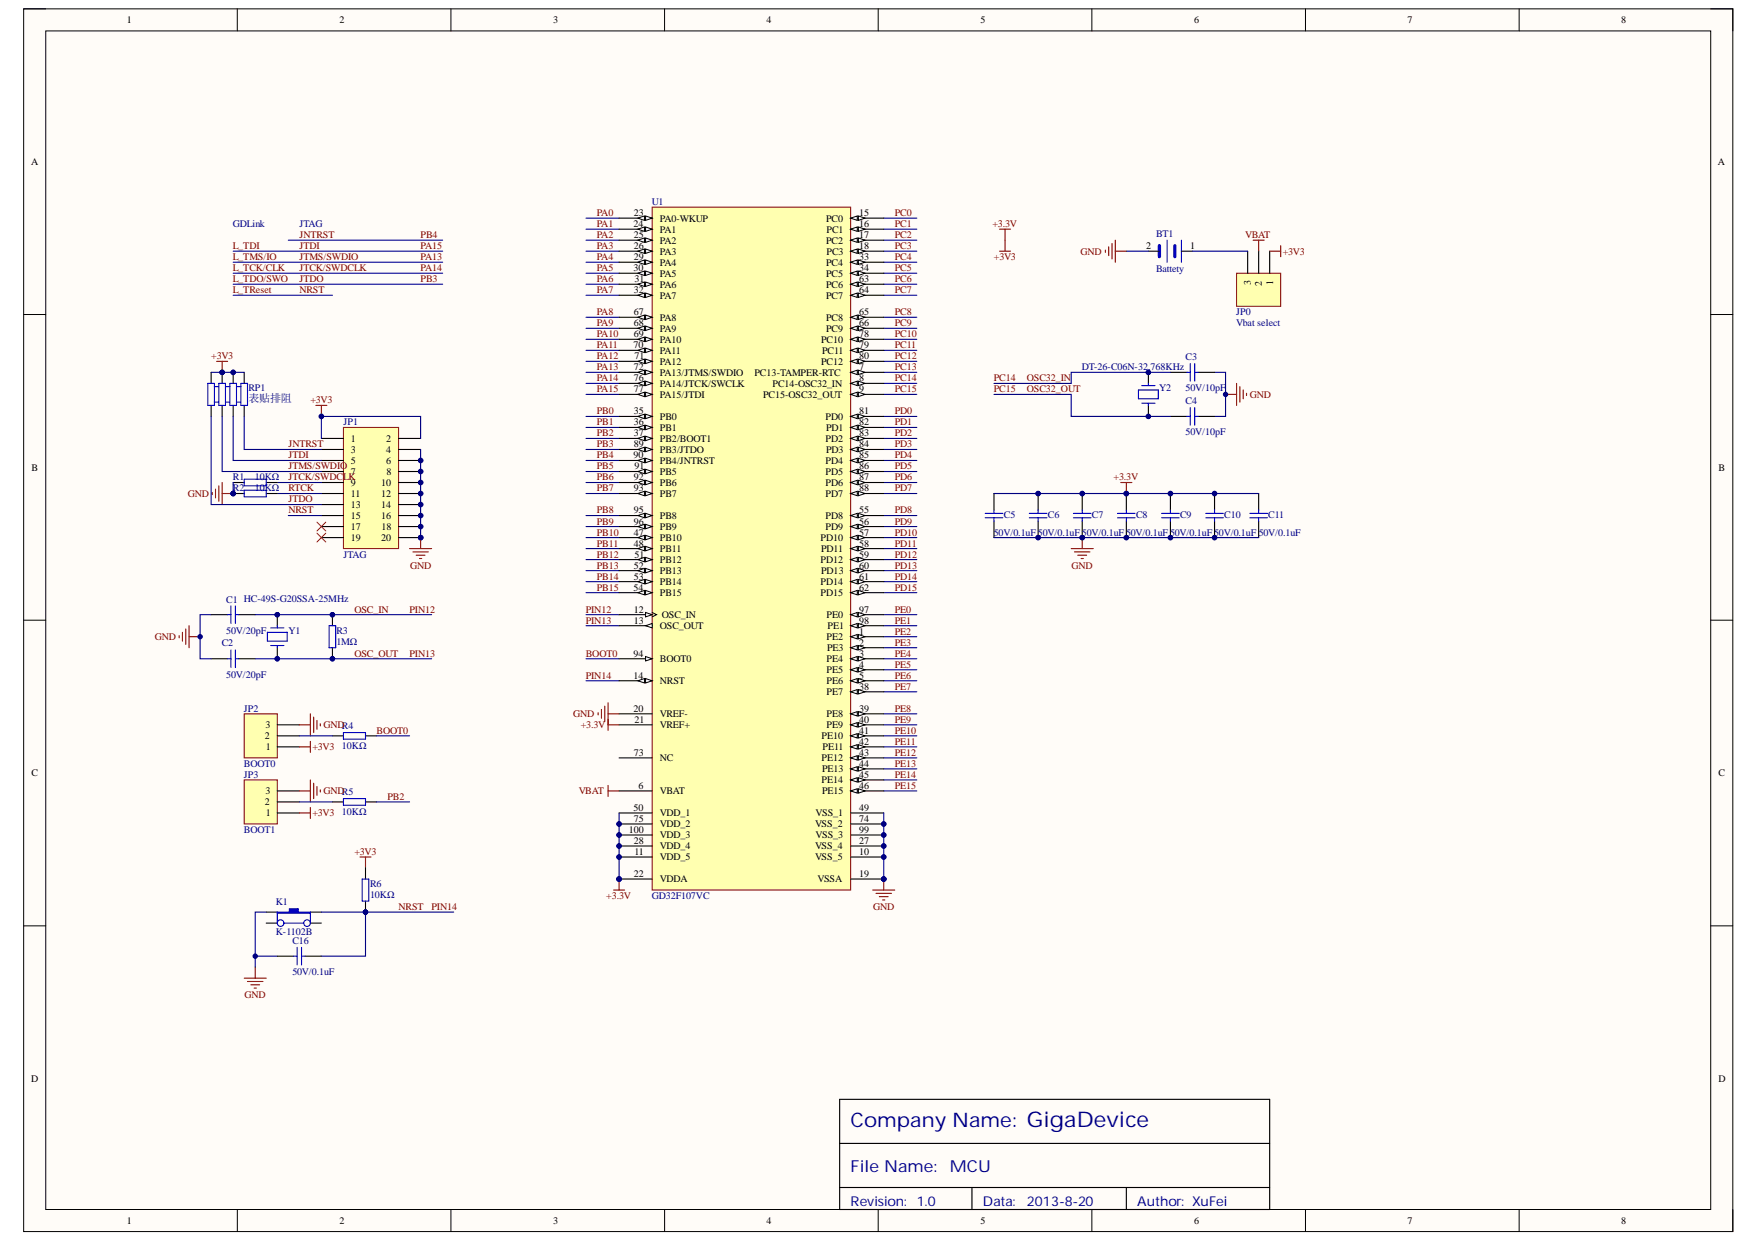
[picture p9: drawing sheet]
<svg xmlns="http://www.w3.org/2000/svg" width="297mm" height="210mm" viewBox="0 0 297 210" stroke-linecap="round" stroke-linejoin="round" font-family="sans-serif">
<defs><g id="words">
<text font-size="3.4" fill="#000080" x="143.7" y="190.5">Company Name: GigaDevice</text>
<g font-size="2.8" fill="#000080">
<text x="143.7" y="198">File Name:</text>
<text x="160.5" y="198">MCU</text>
</g>
<g font-size="2.3" fill="#000080">
<text x="143.7" y="203.8">Revision:</text>
<text x="154.9" y="203.8">1.0</text>
<text x="166.1" y="203.8">Data:</text>
<text x="173.5" y="203.8">2013-8-20</text>
<text x="192.1" y="203.8">Author: XuFei</text>
</g>
<text font-size="1.9" fill="#000080" x="42" y="67.9">表贴排阻</text>
<g font-size="1.7">
<text x="21.4" y="3.9">1</text>
<text x="57.4" y="3.9">2</text>
<text x="93.5" y="3.9">3</text>
<text x="129.5" y="3.9">4</text>
<text x="165.6" y="3.9">5</text>
<text x="201.8" y="3.9">6</text>
<text x="237.8" y="3.9">7</text>
<text x="273.9" y="3.9">8</text>
<text x="5.2" y="27.9">A</text>
<text x="290.3" y="27.9">A</text>
<text x="107" y="38.4">24</text>
<text x="107.1" y="36.5">23</text>
<text x="107.1" y="40.2">25</text>
<text x="111.5" y="37.4">PA0-WKUP</text>
<text x="111.5" y="39.3">PA1</text>
<text x="111.5" y="41.2">PA2</text>
<text x="139.6" y="37.4">PC0</text>
<text x="139.6" y="41.2">PC2</text>
<text x="139.7" y="39.3">PC1</text>
<text x="145.2" y="36.5">15</text>
<text x="145.2" y="38.4">16</text>
<text x="145.2" y="40.2">17</text>
<text x="107" y="45.8">30</text>
<text x="107.1" y="42.1">26</text>
<text x="107.1" y="44">29</text>
<text x="107.2" y="47.7">31</text>
<text x="111.5" y="43">PA3</text>
<text x="111.5" y="44.9">PA4</text>
<text x="111.5" y="46.7">PA5</text>
<text x="139.6" y="44.9">PC4</text>
<text x="139.6" y="46.7">PC5</text>
<text x="139.7" y="43">PC3</text>
<text x="145.2" y="42.1">18</text>
<text x="145.2" y="44">33</text>
<text x="145.2" y="45.8">34</text>
<text x="145.2" y="47.7">63</text>
<text x="193.6" y="42.1">2</text>
<text x="201.1" y="42.1">1</text>
<text x="107.1" y="49.5">32</text>
<text x="107.1" y="53.3">67</text>
<text x="111.5" y="48.6">PA6</text>
<text x="111.5" y="50.5">PA7</text>
<text x="139.6" y="48.6">PC6</text>
<text x="139.6" y="50.5">PC7</text>
<text x="145.2" y="49.5">64</text>
<text x="145.2" y="53.3">65</text>
<text x="211.3" y="48.2" transform="rotate(-90 211.3 48.2)">3</text>
<text x="213.2" y="48.3" transform="rotate(-90 213.2 48.3)">2</text>
<text x="215.1" y="48.1" transform="rotate(-90 215.1 48.1)">1</text>
<text x="107" y="58.8">70</text>
<text x="107.1" y="55.1">68</text>
<text x="107.1" y="57">69</text>
<text x="111.5" y="54.2">PA8</text>
<text x="111.5" y="56">PA9</text>
<text x="111.5" y="57.9">PA10</text>
<text x="111.5" y="59.8">PA11</text>
<text x="138.7" y="57.9">PC10</text>
<text x="138.9" y="59.8">PC11</text>
<text x="139.6" y="54.2">PC8</text>
<text x="139.6" y="56">PC9</text>
<text x="145.2" y="55.1">66</text>
<text x="145.2" y="57">78</text>
<text x="145.2" y="58.8">79</text>
<text x="107.1" y="62.5">72</text>
<text x="107.1" y="64.4">76</text>
<text x="107.2" y="60.7">71</text>
<text x="111.5" y="61.6">PA12</text>
<text x="111.5" y="63.5">PA13/JTMS/SWDIO</text>
<text x="111.5" y="65.3">PA14/JTCK/SWCLK</text>
<text x="127.5" y="63.5">PC13-TAMPER-RTC</text>
<text x="130.5" y="65.3">PC14-OSC32_IN</text>
<text x="138.7" y="61.6">PC12</text>
<text x="145.2" y="60.7">80</text>
<text x="145.2" y="62.5">7</text>
<text x="145.2" y="64.4">8</text>
<text x="107.1" y="66.3">77</text>
<text x="107.1" y="70">35</text>
<text x="107.1" y="71.8">36</text>
<text x="111.5" y="67.2">PA15/JTDI</text>
<text x="111.5" y="70.9">PB0</text>
<text x="128.9" y="67.2">PC15-OSC32_OUT</text>
<text x="139.5" y="70.9">PD0</text>
<text x="145.2" y="66.3">9</text>
<text x="145.2" y="70">81</text>
<text x="145.2" y="71.8">82</text>
<text x="59.3" y="74.6">1</text>
<text x="59.3" y="76.5">3</text>
<text x="65.2" y="74.6">2</text>
<text x="65.2" y="76.5">4</text>
<text x="107" y="77.4">90</text>
<text x="107.1" y="73.7">37</text>
<text x="107.1" y="75.6">89</text>
<text x="111.5" y="72.8">PB1</text>
<text x="111.5" y="74.6">PB2/BOOT1</text>
<text x="111.5" y="76.5">PB3/JTDO</text>
<text x="139.5" y="74.6">PD2</text>
<text x="139.6" y="72.8">PD1</text>
<text x="139.6" y="76.5">PD3</text>
<text x="145.2" y="73.7">83</text>
<text x="145.2" y="75.6">84</text>
<text x="145.2" y="77.4">85</text>
<text x="5.3" y="79.5">B</text>
<text x="59.3" y="78.4">5</text>
<text x="59.3" y="80.2">7</text>
<text x="59.3" y="82.1">9</text>
<text x="59.3" y="83.9">11</text>
<text x="64.4" y="82.1">10</text>
<text x="64.4" y="83.9">12</text>
<text x="65.2" y="78.4">6</text>
<text x="65.3" y="80.2">8</text>
<text x="107.1" y="81.1">92</text>
<text x="107.1" y="83">93</text>
<text x="107.2" y="79.3">91</text>
<text x="111.5" y="78.4">PB4/JNTRST</text>
<text x="111.5" y="80.2">PB5</text>
<text x="111.5" y="82.1">PB6</text>
<text x="111.5" y="83.9">PB7</text>
<text x="139.5" y="78.4">PD4</text>
<text x="139.5" y="80.2">PD5</text>
<text x="139.5" y="82.1">PD6</text>
<text x="139.5" y="83.9">PD7</text>
<text x="145.2" y="79.3">86</text>
<text x="145.2" y="81.1">87</text>
<text x="145.2" y="83">88</text>
<text x="290.3" y="79.5">B</text>
<text x="59.3" y="85.8">13</text>
<text x="59.3" y="87.7">15</text>
<text x="59.3" y="89.6">17</text>
<text x="64.4" y="85.8">14</text>
<text x="64.4" y="87.7">16</text>
<text x="64.5" y="89.6">18</text>
<text x="107.1" y="86.7">95</text>
<text x="107.1" y="88.7">96</text>
<text x="111.5" y="87.7">PB8</text>
<text x="111.5" y="89.6">PB9</text>
<text x="139.5" y="87.7">PD8</text>
<text x="139.5" y="89.6">PD9</text>
<text x="145.2" y="86.7">55</text>
<text x="145.2" y="88.7">56</text>
<text x="59.3" y="91.5">19</text>
<text x="64.4" y="91.5">20</text>
<text x="107.1" y="90.5">47</text>
<text x="107.1" y="92.4">48</text>
<text x="107.2" y="94.2">51</text>
<text x="111.5" y="91.5">PB10</text>
<text x="111.5" y="93.3">PB11</text>
<text x="111.5" y="95.2">PB12</text>
<text x="138.7" y="91.5">PD10</text>
<text x="138.7" y="95.2">PD12</text>
<text x="138.7" y="93.3">PD11</text>
<text x="145.2" y="90.5">57</text>
<text x="145.2" y="92.4">58</text>
<text x="145.2" y="94.2">59</text>
<text x="107" y="99.8">54</text>
<text x="107.1" y="96.1">52</text>
<text x="107.1" y="98">53</text>
<text x="111.5" y="97">PB13</text>
<text x="111.5" y="98.9">PB14</text>
<text x="111.5" y="100.8">PB15</text>
<text x="138.7" y="98.9">PD14</text>
<text x="138.7" y="100.8">PD15</text>
<text x="138.7" y="97">PD13</text>
<text x="145.2" y="96.1">60</text>
<text x="145.2" y="98">61</text>
<text x="145.2" y="99.8">62</text>
<text x="107.1" y="103.5">12</text>
<text x="107.1" y="105.4">13</text>
<text x="111.5" y="106.3">OSC_OUT</text>
<text x="111.8" y="104.5">OSC_IN</text>
<text x="139.7" y="104.5">PE0</text>
<text x="139.8" y="106.3">PE1</text>
<text x="145.2" y="103.5">97</text>
<text x="145.2" y="105.4">98</text>
<text x="145.2" y="107.3">1</text>
<text x="107" y="111">94</text>
<text x="111.5" y="111.9">BOOT0</text>
<text x="139.7" y="108.2">PE2</text>
<text x="139.7" y="111.9">PE4</text>
<text x="139.7" y="113.8">PE5</text>
<text x="139.8" y="110.1">PE3</text>
<text x="145.2" y="109.1">2</text>
<text x="145.2" y="111">3</text>
<text x="145.2" y="112.8">4</text>
<text x="107" y="114.7">14</text>
<text x="111.5" y="115.6">NRST</text>
<text x="139.7" y="115.6">PE6</text>
<text x="139.7" y="117.5">PE7</text>
<text x="145.2" y="114.7">5</text>
<text x="145.2" y="116.6">38</text>
<text x="44.8" y="124.9">2</text>
<text x="44.8" y="123.1">3</text>
<text x="107" y="120.3">20</text>
<text x="107.2" y="122.1">21</text>
<text x="111.5" y="121.2">VREF-</text>
<text x="111.5" y="123.1">VREF+</text>
<text x="138.8" y="124.9">PE10</text>
<text x="139.7" y="121.2">PE8</text>
<text x="139.7" y="123.1">PE9</text>
<text x="145.2" y="120.3">39</text>
<text x="145.2" y="122.1">40</text>
<text x="145.2" y="124">41</text>
<text x="145.2" y="125.9">42</text>
<text x="5.3" y="131.2">C</text>
<text x="44.9" y="126.8">1</text>
<text x="107.1" y="127.7">73</text>
<text x="111.5" y="128.7">NC</text>
<text x="138.8" y="128.7">PE12</text>
<text x="138.9" y="130.5">PE13</text>
<text x="139" y="126.8">PE11</text>
<text x="145.2" y="127.7">43</text>
<text x="145.2" y="129.6">44</text>
<text x="145.2" y="131.4">45</text>
<text x="290.3" y="131.2">C</text>
<text x="44.8" y="136.1">2</text>
<text x="44.8" y="134.2">3</text>
<text x="44.9" y="137.9">1</text>
<text x="107" y="137">50</text>
<text x="107.9" y="133.3">6</text>
<text x="111.5" y="137.9">VDD_1</text>
<text x="111.5" y="134.2">VBAT</text>
<text x="137.8" y="137.9">VSS_1</text>
<text x="138.8" y="132.4">PE14</text>
<text x="138.9" y="134.2">PE15</text>
<text x="145.2" y="133.3">46</text>
<text x="145.2" y="137">49</text>
<text x="106.3" y="140.7">100</text>
<text x="107.1" y="138.9">75</text>
<text x="107.1" y="142.6">28</text>
<text x="111.5" y="139.8">VDD_2</text>
<text x="111.5" y="141.7">VDD_3</text>
<text x="111.5" y="143.5">VDD_4</text>
<text x="137.7" y="139.8">VSS_2</text>
<text x="137.7" y="143.5">VSS_4</text>
<text x="137.8" y="141.7">VSS_3</text>
<text x="145.2" y="138.9">74</text>
<text x="145.2" y="140.7">99</text>
<text x="145.2" y="142.6">27</text>
<text x="107.1" y="148.2">22</text>
<text x="107.2" y="144.5">11</text>
<text x="111.5" y="145.4">VDD_5</text>
<text x="111.5" y="149.1">VDDA</text>
<text x="137.7" y="145.4">VSS_5</text>
<text x="138.1" y="149.1">VSSA</text>
<text x="145.2" y="144.5">10</text>
<text x="145.2" y="148.2">19</text>
<text x="5.2" y="182.8">D</text>
<text x="290.3" y="182.8">D</text>
<text x="21.4" y="206.8">1</text>
<text x="57.4" y="206.8">2</text>
<text x="93.5" y="206.8">3</text>
<text x="129.5" y="206.8">4</text>
<text x="165.6" y="206.8">5</text>
<text x="201.8" y="206.8">6</text>
<text x="237.8" y="206.8">7</text>
<text x="273.9" y="206.8">8</text>
</g>
<g font-size="1.7" fill="#000080">
<text x="110.1" y="34.7">U1</text>
<text x="39.3" y="38.4">GDLink</text>
<text x="50.6" y="38.4">JTAG</text>
<text x="195.3" y="40.1">BT1</text>
<text x="195.3" y="46">Battety</text>
<text x="208.9" y="53.3">JP0</text>
<text x="208.9" y="55.1">Vbat select</text>
<text x="182.8" y="62.5">DT-26-C06N-32.768KHz</text>
<text x="200.3" y="60.9">C3</text>
<text x="42" y="66.1">RP1</text>
<text x="58" y="71.8">JP1</text>
<text x="195.8" y="66.1">Y2</text>
<text x="200.3" y="66.1">50V/10pF</text>
<text x="200.3" y="68.3">C4</text>
<text x="200.3" y="73.5">50V/10pF</text>
<text x="39.3" y="83">R2</text>
<text x="39.3" y="81.1">R1</text>
<text x="43.1" y="83">10KΩ</text>
<text x="43.1" y="81.1">10KΩ</text>
<text x="169.6" y="87.5">C5</text>
<text x="177.1" y="87.5">C6</text>
<text x="184.5" y="87.5">C7</text>
<text x="192" y="87.5">C8</text>
<text x="199.4" y="87.5">C9</text>
<text x="206.8" y="87.5">C10</text>
<text x="214.3" y="87.5">C11</text>
<text x="58" y="94.2">JTAG</text>
<text x="167.9" y="90.5">50V/0.1uF 50V/0.1uF 50V/0.1uF 50V/0.1uF 50V/0.1uF 50V/0.1uF</text>
<text x="212.7" y="90.5">50V/0.1uF</text>
<text x="38.2" y="101.9">C1 HC-49S-G20SSA-25MHz</text>
<text x="38.2" y="107.1">50V/20pF</text>
<text x="48.7" y="107.1">Y1</text>
<text x="56.8" y="107.1">R3</text>
<text x="37.5" y="109.1">C2</text>
<text x="56.8" y="109">1MΩ</text>
<text x="38.2" y="114.5">50V/20pF</text>
<text x="41.2" y="120.3">JP2</text>
<text x="41.2" y="129.6">BOOT0</text>
<text x="41.2" y="131.4">JP3</text>
<text x="57.8" y="126.6">10KΩ</text>
<text x="57.8" y="137.8">10KΩ</text>
<text x="41.2" y="140.7">BOOT1</text>
<text x="62.5" y="149.9">R6</text>
<text x="46.6" y="153">K1</text>
<text x="62.5" y="151.7">10KΩ</text>
<text x="110.1" y="151.9">GD32F107VC</text>
<text x="46.6" y="158.1">K-1102B</text>
<text x="49.4" y="159.6">C16</text>
<text x="49.4" y="164.7">50V/0.1uF</text>
</g>
<g font-size="1.7" fill="#800000">
<text x="50.6" y="40.2">JNTRST</text>
<text x="71.1" y="40.2">PB4</text>
<text x="100.8" y="36.5">PA0</text>
<text x="100.8" y="38.4">PA1</text>
<text x="100.8" y="40.2">PA2</text>
<text x="151.2" y="36.5">PC0</text>
<text x="151.2" y="38.4">PC1</text>
<text x="151.2" y="40.2">PC2</text>
<text x="167.7" y="38.4">+3.3V</text>
<text x="210.4" y="40.2">VBAT</text>
<text x="39.3" y="44">L_TMS/IO</text>
<text x="39.3" y="45.8">L_TCK/CLK</text>
<text x="39.3" y="47.7">L_TDO/SWO</text>
<text x="39.3" y="42.1">L_TDI</text>
<text x="50.6" y="42.1">JTDI</text>
<text x="50.6" y="44">JTMS/SWDIO</text>
<text x="50.6" y="45.8">JTCK/SWDCLK</text>
<text x="50.6" y="47.7">JTDO</text>
<text x="71.1" y="42.1">PA15</text>
<text x="71.1" y="44">PA13</text>
<text x="71.1" y="45.8">PA14</text>
<text x="71.1" y="47.7">PB3</text>
<text x="100.8" y="44">PA4</text>
<text x="100.8" y="45.8">PA5</text>
<text x="100.8" y="47.7">PA6</text>
<text x="100.8" y="42.1">PA3</text>
<text x="151.2" y="44">PC4</text>
<text x="151.2" y="45.8">PC5</text>
<text x="151.2" y="47.7">PC6</text>
<text x="151.2" y="42.1">PC3</text>
<text x="167.9" y="44">+3V3</text>
<text x="182.6" y="43">GND</text>
<text x="216.7" y="43">+3V3</text>
<text x="39.3" y="49.5">L_TReset</text>
<text x="50.6" y="49.5">NRST</text>
<text x="100.8" y="49.5">PA7</text>
<text x="100.8" y="53.3">PA8</text>
<text x="151.2" y="49.5">PC7</text>
<text x="151.2" y="53.3">PC8</text>
<text x="100.8" y="58.8">PA11</text>
<text x="100.8" y="55.1">PA9</text>
<text x="100.8" y="57">PA10</text>
<text x="151.2" y="55.1">PC9</text>
<text x="151.2" y="58.8">PC11</text>
<text x="151.2" y="57">PC10</text>
<text x="35.7" y="60.7">+3V3</text>
<text x="100.8" y="60.7">PA12</text>
<text x="100.8" y="62.5">PA13</text>
<text x="100.8" y="64.4">PA14</text>
<text x="151.2" y="60.7">PC12</text>
<text x="151.2" y="62.5">PC13</text>
<text x="151.2" y="64.4">PC14</text>
<text x="167.9" y="64.4">PC14</text>
<text x="173.5" y="64.4">OSC32_IN</text>
<text x="52.5" y="68.1">+3V3</text>
<text x="100.8" y="66.3">PA15</text>
<text x="100.8" y="71.8">PB1</text>
<text x="100.8" y="70">PB0</text>
<text x="151.2" y="66.3">PC15</text>
<text x="151.2" y="70">PD0</text>
<text x="151.2" y="71.8">PD1</text>
<text x="167.9" y="66.3">PC15</text>
<text x="173.5" y="66.3">OSC32_OUT</text>
<text x="211.2" y="67.2">GND</text>
<text x="48.7" y="75.6">JNTRST</text>
<text x="48.7" y="77.4">JTDI</text>
<text x="100.8" y="73.7">PB2</text>
<text x="100.8" y="75.6">PB3</text>
<text x="100.8" y="77.4">PB4</text>
<text x="151.2" y="75.6">PD3</text>
<text x="151.2" y="77.4">PD4</text>
<text x="151.2" y="73.7">PD2</text>
<text x="31.7" y="83.9">GND</text>
<text x="48.7" y="79.3">JTMS/SWDIO</text>
<text x="48.7" y="81.1">JTCK/SWDCLK</text>
<text x="48.7" y="83">RTCK</text>
<text x="100.8" y="79.3">PB5</text>
<text x="100.8" y="81.1">PB6</text>
<text x="100.8" y="83">PB7</text>
<text x="151.2" y="79.3">PD5</text>
<text x="151.2" y="81.1">PD6</text>
<text x="151.2" y="83">PD7</text>
<text x="188.1" y="81.1">+3.3V</text>
<text x="48.7" y="86.7">NRST</text>
<text x="48.7" y="84.9">JTDO</text>
<text x="100.8" y="86.7">PB8</text>
<text x="100.8" y="88.7">PB9</text>
<text x="151.2" y="86.7">PD8</text>
<text x="151.2" y="88.7">PD9</text>
<text x="100.8" y="94.2">PB12</text>
<text x="100.8" y="90.5">PB10</text>
<text x="100.8" y="92.4">PB11</text>
<text x="151.2" y="90.5">PD10</text>
<text x="151.2" y="92.4">PD11</text>
<text x="151.2" y="94.2">PD12</text>
<text x="69.3" y="96.1">GND</text>
<text x="100.8" y="96.1">PB13</text>
<text x="100.8" y="98">PB14</text>
<text x="100.8" y="99.8">PB15</text>
<text x="151.2" y="96.1">PD13</text>
<text x="151.2" y="98">PD14</text>
<text x="151.2" y="99.8">PD15</text>
<text x="181" y="96.1">GND</text>
<text x="59.9" y="103.5">OSC_IN</text>
<text x="69.2" y="103.5">PIN12</text>
<text x="99" y="103.5">PIN12</text>
<text x="99" y="105.4">PIN13</text>
<text x="151.2" y="103.5">PE0</text>
<text x="151.2" y="105.4">PE1</text>
<text x="151.2" y="107.3">PE2</text>
<text x="26.1" y="108.2">GND</text>
<text x="59.9" y="111">OSC_OUT</text>
<text x="69.2" y="111">PIN13</text>
<text x="99" y="111">BOOT0</text>
<text x="151.2" y="109.1">PE3</text>
<text x="151.2" y="111">PE4</text>
<text x="151.2" y="112.8">PE5</text>
<text x="99" y="114.7">PIN14</text>
<text x="151.2" y="114.7">PE6</text>
<text x="151.2" y="116.6">PE7</text>
<text x="54.7" y="123.1">GNDR4</text>
<text x="63.6" y="124">BOOT0</text>
<text x="96.9" y="121.2">GND</text>
<text x="98.1" y="123.1">+3.3V</text>
<text x="151.2" y="122.1">PE9</text>
<text x="151.2" y="120.3">PE8</text>
<text x="151.2" y="125.9">PE11</text>
<text x="151.2" y="124">PE10</text>
<text x="52.8" y="126.8">+3V3</text>
<text x="151.2" y="131.4">PE14</text>
<text x="151.2" y="127.7">PE12</text>
<text x="151.2" y="129.6">PE13</text>
<text x="52.8" y="137.9">+3V3</text>
<text x="54.7" y="134.2">GNDR5</text>
<text x="65.5" y="135.2">PB2</text>
<text x="97.8" y="134.2">VBAT</text>
<text x="151.2" y="133.3">PE15</text>
<text x="59.9" y="144.5">+3V3</text>
<text x="67.3" y="153.8">NRST</text>
<text x="72.9" y="153.8">PIN14</text>
<text x="102.4" y="151.9">+3.3V</text>
<text x="147.5" y="153.8">GND</text>
<text x="41.3" y="168.6">GND</text>
</g>
</g></defs>
<path d="M4 1.5h288.8v206.6h-288.8z" fill-rule="evenodd" fill="#fffcf8"/>
<path d="M4 1.5h288.8v206.6h-288.8z" fill="none" stroke="#000" stroke-width=".17"/>
<path d="M7.7 5.2h281.4v199.2h-281.4z" fill-rule="evenodd" fill="#fffcf8"/>
<g fill="none" stroke="#000" stroke-width=".17">
<path d="M4 1.5h3.7M7.7 5.2h281.4v199.2h-281.4zM40.1 1.5v3.7M76.2 1.5v3.7M112.3 1.5v3.7M148.4 1.5v3.7M184.5 1.5v3.7M220.6 1.5v3.7M256.7 1.5v3.7M289.1 1.5h3.7v3.7M4 53.2h3.7M289.1 53.2h3.7"/>
<path d="M4 104.8h3.7M289.1 104.8h3.7M4 156.5h3.7M289.1 156.5h3.7M40.1 204.4v3.7M76.2 204.4v3.7M112.3 204.4v3.7M148.4 204.4v3.7M184.5 204.4v3.7M220.6 204.4v3.7M256.7 204.4v3.7M292.8 204.4v3.7"/>
</g>
<path d="M141.9 185.8h72.6v18.6h-72.6zM141.9 193.2h72.6M141.9 200.7h72.6M164.2 200.7v3.7M190.3 200.7v3.7" fill="none" stroke="#000" stroke-width=".19"/>
<g fill="none" stroke="#000080" stroke-width=".18">
<path d="M99 36.9h5.6M99 38.7h5.6M149.3 36.9h5.6M149.3 38.7h5.6M99 40.6h5.6M99 42.5h5.6M99 44.3h5.6M99 46.2h5.6M99 48h5.6M99 49.9h5.6M99 53.6h5.6M99 55.5h5.6"/>
<path d="M99 57.3h5.6M99 59.2h5.6M149.3 40.6h5.6M149.3 42.5h5.6M149.3 44.3h5.6M149.3 46.2h5.6M149.3 48h5.6M149.3 49.9h5.6M149.3 53.6h5.6M149.3 55.5h5.6M149.3 57.3h5.6M149.3 59.2h5.6"/>
<path d="M99 61.1h5.6M99 62.9h5.6M99 64.8h5.6M99 66.7h5.6M99 70.4h5.6M99 72.2h5.6M99 74.1h5.6M99 76h5.6M99 77.8h5.6M99 79.7h5.6M149.3 61.1h5.6M149.3 62.9h5.6"/>
<path d="M149.3 70.4h5.6M149.3 72.2h5.6M149.3 74.1h5.6M149.3 76h5.6M149.3 77.8h5.6M149.3 79.7h5.6M99 81.5h5.6M99 83.4h5.6M99 87.1h5.6M99 89h5.6M99 90.9h5.6M99 92.7h5.6"/>
<path d="M99 94.6h5.6M99 96.4h5.6M149.3 81.5h5.6M149.3 83.4h5.6M149.3 87.1h5.6M149.3 89h5.6M149.3 90.9h5.6M149.3 92.7h5.6M149.3 94.6h5.6M149.3 96.4h5.6M149.3 98.3h5.6M99 115.1h5.6"/>
<path d="M149.3 100.2h5.6M149.3 103.9h5.6M149.3 105.7h5.6M149.3 107.6h5.6M149.3 109.5h5.6M149.3 111.3h5.6M149.3 113.2h5.6M149.3 115.1h5.6M149.3 116.9h5.6M149.3 120.6h5.6M149.3 122.5h5.6M149.3 124.4h5.6"/>
<path d="M149.3 126.2h5.6M149.3 128.1h5.6M149.3 129.9h5.6M149.3 131.8h5.6M149.3 133.7h5.6"/>
</g>
<path d="M35.7 103.9h2.8M35.7 111.3h2.8M40.3 103.9h2.8M40.3 111.3h2.8" fill="none" stroke="#000" stroke-width=".18"/>
<path d="M38.5 103.9h.5M38.5 111.3h.5M39 102.4v3M39 109.8v3M39.8 103.9h.5M39.8 102.4v3M39.8 109.8v3M39.8 111.3h.5" fill="none" stroke="#00f" stroke-width=".18"/>
<circle cx="46.8" cy="111.3" r=".37" fill="#000080"/>
<circle cx="46.8" cy="111.3" r=".37" fill="none" stroke="#000080" stroke-width=".17"/>
<circle cx="46.8" cy="103.9" r=".37" fill="#000080"/>
<circle cx="46.8" cy="103.9" r=".37" fill="none" stroke="#000080" stroke-width=".17"/>
<path d="M46.9 109.5v1.8" fill="none" stroke="#000" stroke-width=".18"/>
<circle cx="46.8" cy="111.3" r=".37" fill="#000080"/>
<circle cx="46.8" cy="111.3" r=".37" fill="none" stroke="#000080" stroke-width=".17"/>
<path d="M46.9 103.9v1.8" fill="none" stroke="#000" stroke-width=".18"/>
<circle cx="46.8" cy="103.9" r=".37" fill="#000080"/>
<circle cx="46.8" cy="103.9" r=".37" fill="none" stroke="#000080" stroke-width=".17"/>
<path d="M45.2 106.9h3.3v1.5h-3.3zM45.7 106.1h2.3M45.7 109.1h2.3M46.9 105.7v.4M46.9 109.1v.4" fill="none" stroke="#00f" stroke-width=".18"/>
<path d="M35.7 103.9h-1.9v7.4h1.9" fill="none" stroke="#000080" stroke-width=".18"/>
<path d="M30.3 107.4v.4M30.8 106.9v1.5M31.4 106.3v2.6M31.9 105.7v3.8M31.9 107.6h1.9" fill="none" stroke="#800000" stroke-width=".18"/>
<circle cx="33.8" cy="107.6" r=".37" fill="#000080"/>
<circle cx="33.8" cy="107.6" r=".37" fill="none" stroke="#000080" stroke-width=".17"/>
<path d="M45 154.1h1.9M52.4 154.1h1.9" fill="none" stroke="#000" stroke-width=".18"/>
<path d="M46.9 154.1h2v-.5h1.5v.5h2v.2h-5.5z" fill-rule="evenodd" fill="#00f"/>
<g fill="none" stroke="#00f" stroke-width=".18">
<path d="M46.9 154.1h2v-.5h1.5v.5h2v.2h-5.5zM46.9 154.1v1.9M48 156h3.3M52.4 154.1v1.9"/>
<circle cx="47.4" cy="156" r=".56"/>
<circle cx="51.9" cy="156" r=".56"/>
</g>
<path d="M45 156h1.9M52.4 156h1.9" fill="none" stroke="#000" stroke-width=".18"/>
<path d="M60.8 144.8h1.9M61.8 144.8v1.9M41.3 165.3h3.7M41.8 165.9h2.6M42.4 166.4h1.5M42.9 167h.4M43.1 163.5v1.8" fill="none" stroke="#800000" stroke-width=".18"/>
<path d="M45 154.1h-1.9v9.4M43.1 161.6h3.8" fill="none" stroke="#000080" stroke-width=".18"/>
<circle cx="43.1" cy="161.6" r=".37" fill="#000080"/>
<circle cx="43.1" cy="161.6" r=".37" fill="none" stroke="#000080" stroke-width=".17"/>
<path d="M61.8 154.1v7.5h-7.5" fill="none" stroke="#000080" stroke-width=".18"/>
<circle cx="61.8" cy="154.1" r=".37" fill="#000080"/>
<circle cx="61.8" cy="154.1" r=".37" fill="none" stroke="#000080" stroke-width=".17"/>
<circle cx="61.8" cy="154.1" r=".37" fill="#000080"/>
<circle cx="61.8" cy="154.1" r=".37" fill="none" stroke="#000080" stroke-width=".17"/>
<path d="M61.8 152.3v1.8" fill="none" stroke="#000" stroke-width=".18"/>
<circle cx="61.8" cy="154.1" r=".37" fill="#000080"/>
<circle cx="61.8" cy="154.1" r=".37" fill="none" stroke="#000080" stroke-width=".17"/>
<path d="M56.2 124.4h1.8M61.8 124.4h1.8M61.8 146.7v1.9M46.9 161.6h2.7M51.5 161.6h2.8" fill="none" stroke="#000" stroke-width=".18"/>
<path d="M58 123.8h3.8v1.1h-3.8zM61.2 148.6h1.1v3.7h-1.1zM49.6 161.6h.6M50.2 160.1v3M50.9 161.6h.6M50.9 160.1v3" fill="none" stroke="#00f" stroke-width=".18"/>
<path d="M41.3 120.6h5.6v7.5h-5.6z" fill-rule="evenodd" fill="#ffffb0"/>
<path d="M41.3 120.6h5.6v7.5h-5.6z" fill="none" stroke="#800000" stroke-width=".17"/>
<path d="M46.9 126.2h3.7M46.9 124.4h3.7M46.9 122.5h3.7M56.2 135.5h1.8M61.8 135.5h1.8" fill="none" stroke="#000" stroke-width=".18"/>
<path d="M50.6 122.5h1.8M52.4 120.6v3.8M53 121.2v2.6M53.6 121.8v1.4M54.1 122.3v.4" fill="none" stroke="#800000" stroke-width=".18"/>
<path d="M50.6 124.4h5.6M63.6 124.4h5.6" fill="none" stroke="#000080" stroke-width=".18"/>
<path d="M58 135h3.8v1.1h-3.8z" fill="none" stroke="#00f" stroke-width=".18"/>
<path d="M41.3 131.8h5.6v7.5h-5.6z" fill-rule="evenodd" fill="#ffffb0"/>
<path d="M41.3 131.8h5.6v7.5h-5.6z" fill="none" stroke="#800000" stroke-width=".17"/>
<path d="M46.9 137.4h3.7M46.9 135.5h3.7M46.9 133.7h3.7" fill="none" stroke="#000" stroke-width=".18"/>
<path d="M50.6 133.7h1.8M52.4 131.8v3.7M53 132.4v2.6M53.6 132.9v1.5M54.1 133.5v.4" fill="none" stroke="#800000" stroke-width=".18"/>
<path d="M50.6 135.5h5.6M63.6 135.5h5.6" fill="none" stroke="#000080" stroke-width=".18"/>
<path d="M205.2 62.9h1.9v7.5h-1.9" fill="none" stroke="#000080" stroke-width=".19"/>
<path d="M207.1 66.7h1.8M208.9 64.8v3.7M209.5 65.3v2.7M210.1 65.9v1.5M210.6 66.5v.3" fill="none" stroke="#800000" stroke-width=".19"/>
<circle cx="207.1" cy="66.7" r=".37" fill="#000080"/>
<circle cx="207.1" cy="66.7" r=".37" fill="none" stroke="#000080" stroke-width=".17"/>
<path d="M197.8 62.9h2.8M197.8 70.4h2.8M202.4 62.9h2.8M202.4 70.4h2.8" fill="none" stroke="#000" stroke-width=".19"/>
<path d="M200.6 62.9h.5M200.6 70.4h.5M201.1 61.4v3M201.1 68.9v3M201.9 62.9h.5M201.9 61.4v3M201.9 68.9v3M201.9 70.4h.5" fill="none" stroke="#00f" stroke-width=".19"/>
<circle cx="194" cy="70.4" r=".37" fill="#000080"/>
<circle cx="194" cy="70.4" r=".37" fill="none" stroke="#000080" stroke-width=".17"/>
<circle cx="194" cy="62.9" r=".37" fill="#000080"/>
<circle cx="194" cy="62.9" r=".37" fill="none" stroke="#000080" stroke-width=".17"/>
<path d="M194 68.5v1.9" fill="none" stroke="#000" stroke-width=".19"/>
<circle cx="194" cy="70.4" r=".37" fill="#000080"/>
<circle cx="194" cy="70.4" r=".37" fill="none" stroke="#000080" stroke-width=".17"/>
<path d="M194 62.9v1.9" fill="none" stroke="#000" stroke-width=".19"/>
<circle cx="194" cy="62.9" r=".37" fill="#000080"/>
<circle cx="194" cy="62.9" r=".37" fill="none" stroke="#000080" stroke-width=".17"/>
<path d="M192.4 65.9h3.3v1.5h-3.3zM192.9 65.2h2.3M192.9 68.1h2.3M194 64.8v.4M194 68.1v.4" fill="none" stroke="#00f" stroke-width=".19"/>
<path d="M167.9 83.4v2.8M167.9 88.1v2.8" fill="none" stroke="#000" stroke-width=".18"/>
<path d="M166.5 86.8h2.9M166.5 87.5h2.9M167.9 86.2v.6M167.9 87.5v.6" fill="none" stroke="#00f" stroke-width=".18"/>
<circle cx="175.4" cy="90.9" r=".37" fill="#000080"/>
<circle cx="175.4" cy="90.9" r=".37" fill="none" stroke="#000080" stroke-width=".17"/>
<circle cx="175.4" cy="83.4" r=".37" fill="#000080"/>
<circle cx="175.4" cy="83.4" r=".37" fill="none" stroke="#000080" stroke-width=".17"/>
<path d="M175.4 88.1v2.8" fill="none" stroke="#000" stroke-width=".19"/>
<circle cx="175.4" cy="90.9" r=".37" fill="#000080"/>
<circle cx="175.4" cy="90.9" r=".37" fill="none" stroke="#000080" stroke-width=".17"/>
<path d="M175.4 83.4v2.8" fill="none" stroke="#000" stroke-width=".19"/>
<circle cx="175.4" cy="83.4" r=".37" fill="#000080"/>
<circle cx="175.4" cy="83.4" r=".37" fill="none" stroke="#000080" stroke-width=".17"/>
<path d="M173.9 86.8h3M173.9 87.5h3M175.4 86.2v.6M175.4 87.5v.6" fill="none" stroke="#00f" stroke-width=".19"/>
<circle cx="182.9" cy="90.9" r=".37" fill="#000080"/>
<circle cx="182.9" cy="90.9" r=".37" fill="none" stroke="#000080" stroke-width=".17"/>
<circle cx="182.9" cy="83.4" r=".37" fill="#000080"/>
<circle cx="182.9" cy="83.4" r=".37" fill="none" stroke="#000080" stroke-width=".17"/>
<path d="M182.9 88.1v2.8" fill="none" stroke="#000" stroke-width=".19"/>
<circle cx="182.9" cy="90.9" r=".37" fill="#000080"/>
<circle cx="182.9" cy="90.9" r=".37" fill="none" stroke="#000080" stroke-width=".17"/>
<path d="M182.9 83.4v2.8" fill="none" stroke="#000" stroke-width=".19"/>
<circle cx="182.9" cy="83.4" r=".37" fill="#000080"/>
<circle cx="182.9" cy="83.4" r=".37" fill="none" stroke="#000080" stroke-width=".17"/>
<path d="M181.4 86.8h2.9M181.4 87.5h2.9M182.9 86.2v.6M182.9 87.5v.6" fill="none" stroke="#00f" stroke-width=".19"/>
<circle cx="190.3" cy="90.9" r=".37" fill="#000080"/>
<circle cx="190.3" cy="90.9" r=".37" fill="none" stroke="#000080" stroke-width=".17"/>
<circle cx="190.3" cy="83.4" r=".38" fill="#000080"/>
<circle cx="190.3" cy="83.4" r=".38" fill="none" stroke="#000080" stroke-width=".17"/>
<path d="M190.3 88.1v2.8" fill="none" stroke="#000" stroke-width=".19"/>
<circle cx="190.3" cy="90.9" r=".37" fill="#000080"/>
<circle cx="190.3" cy="90.9" r=".37" fill="none" stroke="#000080" stroke-width=".17"/>
<path d="M190.3 83.4v2.8" fill="none" stroke="#000" stroke-width=".19"/>
<circle cx="190.3" cy="83.4" r=".38" fill="#000080"/>
<circle cx="190.3" cy="83.4" r=".38" fill="none" stroke="#000080" stroke-width=".17"/>
<path d="M188.8 86.8h3M188.8 87.5h3M190.3 86.2v.6M190.3 87.5v.6" fill="none" stroke="#00f" stroke-width=".19"/>
<circle cx="197.8" cy="90.9" r=".37" fill="#000080"/>
<circle cx="197.8" cy="90.9" r=".37" fill="none" stroke="#000080" stroke-width=".17"/>
<circle cx="197.8" cy="83.4" r=".37" fill="#000080"/>
<circle cx="197.8" cy="83.4" r=".37" fill="none" stroke="#000080" stroke-width=".17"/>
<path d="M197.8 88.1v2.8" fill="none" stroke="#000" stroke-width=".19"/>
<circle cx="197.8" cy="90.9" r=".37" fill="#000080"/>
<circle cx="197.8" cy="90.9" r=".37" fill="none" stroke="#000080" stroke-width=".17"/>
<path d="M197.8 83.4v2.8" fill="none" stroke="#000" stroke-width=".19"/>
<circle cx="197.8" cy="83.4" r=".37" fill="#000080"/>
<circle cx="197.8" cy="83.4" r=".37" fill="none" stroke="#000080" stroke-width=".17"/>
<path d="M196.3 86.8h2.9M196.3 87.5h2.9M197.8 86.2v.6M197.8 87.5v.6" fill="none" stroke="#00f" stroke-width=".19"/>
<circle cx="71.1" cy="77.8" r=".37" fill="#000080"/>
<circle cx="71.1" cy="77.8" r=".37" fill="none" stroke="#000080" stroke-width=".17"/>
<circle cx="71.1" cy="79.7" r=".37" fill="#000080"/>
<circle cx="71.1" cy="79.7" r=".37" fill="none" stroke="#000080" stroke-width=".17"/>
<circle cx="71.1" cy="81.5" r=".37" fill="#000080"/>
<circle cx="71.1" cy="81.5" r=".37" fill="none" stroke="#000080" stroke-width=".17"/>
<circle cx="71.1" cy="83.4" r=".37" fill="#000080"/>
<circle cx="71.1" cy="83.4" r=".37" fill="none" stroke="#000080" stroke-width=".17"/>
<circle cx="71.1" cy="85.3" r=".37" fill="#000080"/>
<circle cx="71.1" cy="85.3" r=".37" fill="none" stroke="#000080" stroke-width=".17"/>
<circle cx="71.1" cy="87.1" r=".37" fill="#000080"/>
<circle cx="71.1" cy="87.1" r=".37" fill="none" stroke="#000080" stroke-width=".17"/>
<circle cx="71.1" cy="89" r=".37" fill="#000080"/>
<circle cx="71.1" cy="89" r=".37" fill="none" stroke="#000080" stroke-width=".17"/>
<circle cx="71.1" cy="90.9" r=".37" fill="#000080"/>
<circle cx="71.1" cy="90.9" r=".37" fill="none" stroke="#000080" stroke-width=".17"/>
<path d="M58 72.2h9.3v20.5h-9.3z" fill-rule="evenodd" fill="#ffffb0"/>
<path d="M58 72.2h9.3v20.5h-9.3z" fill="none" stroke="#800000" stroke-width=".17"/>
<path d="M54.3 74.1h3.7M54.3 76h3.7M54.3 77.8h3.7M67.3 74.1h3.8M67.3 76h3.8M67.3 77.8h3.8" fill="none" stroke="#000" stroke-width=".18"/>
<circle cx="71.1" cy="77.8" r=".37" fill="#000080"/>
<circle cx="71.1" cy="77.8" r=".37" fill="none" stroke="#000080" stroke-width=".17"/>
<path d="M54.3 79.7h3.7M67.3 79.7h3.8" fill="none" stroke="#000" stroke-width=".18"/>
<circle cx="71.1" cy="79.7" r=".37" fill="#000080"/>
<circle cx="71.1" cy="79.7" r=".37" fill="none" stroke="#000080" stroke-width=".17"/>
<path d="M54.3 81.5h3.7M67.3 81.5h3.8" fill="none" stroke="#000" stroke-width=".18"/>
<circle cx="71.1" cy="81.5" r=".37" fill="#000080"/>
<circle cx="71.1" cy="81.5" r=".37" fill="none" stroke="#000080" stroke-width=".17"/>
<path d="M54.3 83.4h3.7M67.3 83.4h3.8" fill="none" stroke="#000" stroke-width=".18"/>
<circle cx="71.1" cy="83.4" r=".37" fill="#000080"/>
<circle cx="71.1" cy="83.4" r=".37" fill="none" stroke="#000080" stroke-width=".17"/>
<path d="M54.3 85.3h3.7M67.3 85.3h3.8" fill="none" stroke="#000" stroke-width=".18"/>
<circle cx="71.1" cy="85.3" r=".37" fill="#000080"/>
<circle cx="71.1" cy="85.3" r=".37" fill="none" stroke="#000080" stroke-width=".17"/>
<path d="M54.3 87.1h3.7M67.3 87.1h3.8" fill="none" stroke="#000" stroke-width=".18"/>
<circle cx="71.1" cy="87.1" r=".37" fill="#000080"/>
<circle cx="71.1" cy="87.1" r=".37" fill="none" stroke="#000080" stroke-width=".17"/>
<path d="M54.3 89h3.7M67.3 89h3.8" fill="none" stroke="#000" stroke-width=".18"/>
<circle cx="71.1" cy="89" r=".37" fill="#000080"/>
<circle cx="71.1" cy="89" r=".37" fill="none" stroke="#000080" stroke-width=".17"/>
<path d="M54.3 90.9h3.7M67.3 90.9h3.8" fill="none" stroke="#000" stroke-width=".18"/>
<circle cx="71.1" cy="90.9" r=".37" fill="#000080"/>
<circle cx="71.1" cy="90.9" r=".37" fill="none" stroke="#000080" stroke-width=".17"/>
<path d="M53.4 68.5h1.8M54.3 68.5v1.9" fill="none" stroke="#800000" stroke-width=".18"/>
<circle cx="54.3" cy="70.4" r=".37" fill="#000080"/>
<circle cx="54.3" cy="70.4" r=".37" fill="none" stroke="#000080" stroke-width=".17"/>
<path d="M71.1 76v14.9" fill="none" stroke="#000080" stroke-width=".18"/>
<circle cx="71.1" cy="90.9" r=".37" fill="#000080"/>
<circle cx="71.1" cy="90.9" r=".37" fill="none" stroke="#000080" stroke-width=".17"/>
<path d="M69.2 92.7h3.7M69.8 93.3h2.6M70.3 93.8h1.5M70.9 94.4h.4M71.1 90.9v1.8" fill="none" stroke="#800000" stroke-width=".18"/>
<circle cx="71.1" cy="90.9" r=".37" fill="#000080"/>
<circle cx="71.1" cy="90.9" r=".37" fill="none" stroke="#000080" stroke-width=".17"/>
<path d="M54.3 74.1v-3.7h16.8v3.7" fill="none" stroke="#000080" stroke-width=".18"/>
<circle cx="54.3" cy="70.4" r=".37" fill="#000080"/>
<circle cx="54.3" cy="70.4" r=".37" fill="none" stroke="#000080" stroke-width=".17"/>
<path d="M46.9 81.5h7.4M46.9 83.4h7.4M48.7 87.1h5.6" fill="none" stroke="#000080" stroke-width=".18"/>
<path d="M35.9 83.2v.4M36.4 82.7v1.5M37 82.1v2.6M37.5 81.5v3.8M37.5 83.4h1.9" fill="none" stroke="#800000" stroke-width=".18"/>
<circle cx="39.4" cy="83.4" r=".37" fill="#000080"/>
<circle cx="39.4" cy="83.4" r=".37" fill="none" stroke="#000080" stroke-width=".17"/>
<circle cx="37.5" cy="62.9" r=".37" fill="#000080"/>
<circle cx="37.5" cy="62.9" r=".37" fill="none" stroke="#000080" stroke-width=".17"/>
<circle cx="39.4" cy="62.9" r=".37" fill="#000080"/>
<circle cx="39.4" cy="62.9" r=".37" fill="none" stroke="#000080" stroke-width=".17"/>
<path d="M35.7 62.9v1.9M35.7 68.5v1.9M37.5 62.9v1.9M37.5 68.5v1.9M39.4 68.5v1.9M41.3 68.5v1.9" fill="none" stroke="#000" stroke-width=".18"/>
<path d="M38.8 64.8h1.2v3.7h-1.2zM40.7 64.8h1.1v3.7h-1.1z" fill="none" stroke="#00f" stroke-width=".18"/>
<circle cx="37.5" cy="62.9" r=".37" fill="#000080"/>
<circle cx="37.5" cy="62.9" r=".37" fill="none" stroke="#000080" stroke-width=".17"/>
<path d="M37 64.8h1.1v3.7h-1.1z" fill="none" stroke="#00f" stroke-width=".18"/>
<path d="M39.4 62.9v1.9" fill="none" stroke="#000" stroke-width=".18"/>
<circle cx="39.4" cy="62.9" r=".37" fill="#000080"/>
<circle cx="39.4" cy="62.9" r=".37" fill="none" stroke="#000080" stroke-width=".17"/>
<path d="M41.3 62.9v1.9" fill="none" stroke="#000" stroke-width=".18"/>
<path d="M35.1 64.8h1.1v3.7h-1.1zM36.2 68h.8M36.2 65.3h.8M38.1 68h.7M38.1 65.3h.7M40 68h.7M40 65.3h.7" fill="none" stroke="#00f" stroke-width=".18"/>
<circle cx="39.4" cy="83.4" r=".37" fill="#000080"/>
<circle cx="39.4" cy="83.4" r=".37" fill="none" stroke="#000080" stroke-width=".17"/>
<path d="M39.4 83.4h1.9" fill="none" stroke="#000" stroke-width=".18"/>
<circle cx="39.4" cy="83.4" r=".37" fill="#000080"/>
<circle cx="39.4" cy="83.4" r=".37" fill="none" stroke="#000080" stroke-width=".17"/>
<path d="M45 83.4h1.9" fill="none" stroke="#000" stroke-width=".18"/>
<path d="M41.3 82.9h3.7v1.1h-3.7z" fill="none" stroke="#00f" stroke-width=".18"/>
<path d="M53.6 88.2l1.4 1.5M53.6 90.1l1.4 1.5M55 88.2l-1.4 1.5M55 90.1l-1.4 1.5" fill="none" stroke="#f00" stroke-width=".17"/>
<path d="M35.7 62.9h5.6" fill="none" stroke="#000080" stroke-width=".18"/>
<path d="M36.6 61.1h1.9M37.5 61.1v1.8" fill="none" stroke="#800000" stroke-width=".18"/>
<circle cx="37.5" cy="62.9" r=".37" fill="#000080"/>
<circle cx="37.5" cy="62.9" r=".37" fill="none" stroke="#000080" stroke-width=".17"/>
<path d="M35.7 70.4v14.9h18.6M37.5 70.4v9.3h16.8M39.4 70.4v7.4h14.9M41.3 70.4v5.6h13" fill="none" stroke="#000080" stroke-width=".18"/>
<circle cx="56.2" cy="111.3" r=".37" fill="#000080"/>
<circle cx="56.2" cy="111.3" r=".37" fill="none" stroke="#000080" stroke-width=".17"/>
<circle cx="56.2" cy="103.9" r=".37" fill="#000080"/>
<circle cx="56.2" cy="103.9" r=".37" fill="none" stroke="#000080" stroke-width=".17"/>
<path d="M56.2 109.5v1.8" fill="none" stroke="#000" stroke-width=".18"/>
<circle cx="56.2" cy="111.3" r=".37" fill="#000080"/>
<circle cx="56.2" cy="111.3" r=".37" fill="none" stroke="#000080" stroke-width=".17"/>
<path d="M56.2 103.9v1.8" fill="none" stroke="#000" stroke-width=".18"/>
<circle cx="56.2" cy="103.9" r=".37" fill="#000080"/>
<circle cx="56.2" cy="103.9" r=".37" fill="none" stroke="#000080" stroke-width=".17"/>
<path d="M41.3 81h3.7v1.1h-3.7zM55.6 105.7h1.1v3.8h-1.1z" fill="none" stroke="#00f" stroke-width=".18"/>
<path d="M39.4 81.5v1.9M99 98.3h5.6M99 100.2h5.6" fill="none" stroke="#000080" stroke-width=".18"/>
<path d="M39.4 81.5h1.9M45 81.5h1.9" fill="none" stroke="#000" stroke-width=".18"/>
<circle cx="39.4" cy="83.4" r=".37" fill="#000080"/>
<circle cx="39.4" cy="83.4" r=".37" fill="none" stroke="#000080" stroke-width=".17"/>
<path d="M149.3 64.8h5.6M149.3 66.7h5.6M99 103.9h5.6M99 105.7h5.6" fill="none" stroke="#000080" stroke-width=".18"/>
<path d="M181 92.7h3.7M181.5 93.3h2.7M182.1 93.8h1.5M182.7 94.4h.3M182.9 90.9v1.8" fill="none" stroke="#800000" stroke-width=".19"/>
<circle cx="182.9" cy="90.9" r=".37" fill="#000080"/>
<circle cx="182.9" cy="90.9" r=".37" fill="none" stroke="#000080" stroke-width=".17"/>
<path d="M189.4 81.5h1.8M190.3 81.5v1.9" fill="none" stroke="#800000" stroke-width=".19"/>
<circle cx="190.3" cy="83.4" r=".38" fill="#000080"/>
<circle cx="190.3" cy="83.4" r=".38" fill="none" stroke="#000080" stroke-width=".17"/>
<path d="M50.6 137.4h1.8M50.6 126.2h1.8M52.4 125.3v1.9M52.4 136.5v1.8" fill="none" stroke="#800000" stroke-width=".18"/>
<path d="M212.7 83.4v2.8M212.7 88.1v2.8" fill="none" stroke="#000" stroke-width=".19"/>
<path d="M211.2 86.8h3M211.2 87.5h3M212.7 86.2v.6M212.7 87.5v.6" fill="none" stroke="#00f" stroke-width=".19"/>
<circle cx="205.2" cy="90.9" r=".37" fill="#000080"/>
<circle cx="205.2" cy="90.9" r=".37" fill="none" stroke="#000080" stroke-width=".17"/>
<circle cx="205.2" cy="83.4" r=".37" fill="#000080"/>
<circle cx="205.2" cy="83.4" r=".37" fill="none" stroke="#000080" stroke-width=".17"/>
<path d="M205.2 88.1v2.8" fill="none" stroke="#000" stroke-width=".19"/>
<circle cx="205.2" cy="90.9" r=".37" fill="#000080"/>
<circle cx="205.2" cy="90.9" r=".37" fill="none" stroke="#000080" stroke-width=".17"/>
<path d="M205.2 83.4v2.8" fill="none" stroke="#000" stroke-width=".19"/>
<circle cx="205.2" cy="83.4" r=".37" fill="#000080"/>
<circle cx="205.2" cy="83.4" r=".37" fill="none" stroke="#000080" stroke-width=".17"/>
<path d="M203.7 86.8h3M203.7 87.5h3M205.2 86.2v.6M205.2 87.5v.6" fill="none" stroke="#00f" stroke-width=".19"/>
<path d="M103.7 150.4h1.8M104.6 148.6v1.8" fill="none" stroke="#800000" stroke-width=".18"/>
<circle cx="104.6" cy="148.6" r=".37" fill="#000080"/>
<circle cx="104.6" cy="148.6" r=".37" fill="none" stroke="#000080" stroke-width=".17"/>
<path d="M147.5 150.4h3.7M148 151h2.6M148.6 151.5h1.5M149.1 152.1h.4M149.3 148.6v1.8" fill="none" stroke="#800000" stroke-width=".18"/>
<circle cx="149.3" cy="148.6" r=".37" fill="#000080"/>
<circle cx="149.3" cy="148.6" r=".37" fill="none" stroke="#000080" stroke-width=".17"/>
<path d="M167.9 66.7h13.1v3.7h16.8M197.8 62.9h-16.8v1.9h-13.1" fill="none" stroke="#000080" stroke-width=".19"/>
<path d="M43.1 103.9h29.8M43.1 111.3h29.8M54.3 154.1h22.4" fill="none" stroke="#000080" stroke-width=".18"/>
<path d="M208.9 46.2h7.5v5.6h-7.5z" fill-rule="evenodd" fill="#ffffb0"/>
<path d="M208.9 46.2h7.5v5.6h-7.5z" fill="none" stroke="#800000" stroke-width=".17"/>
<path d="M194 42.5h1.9M199.6 42.5h1.9M210.8 42.5v3.7M212.7 42.5v3.7M214.5 42.5v3.7" fill="none" stroke="#000" stroke-width=".19"/>
<path d="M186.8 42.3v.3M187.3 41.7v1.5M187.9 41.2v2.6M188.4 40.6v3.7M188.4 42.5h1.9M211.7 40.6h1.9M212.7 40.6v1.9M214.5 42.5h1.9M216.4 41.5v1.9" fill="none" stroke="#800000" stroke-width=".19"/>
<path d="M197.2 40.6v3.7M199.6 40.6v3.7" fill="none" stroke="#00f" stroke-width=".19"/>
<path d="M195.9 41.5v1.9M198.5 41.5v1.9" fill="none" stroke="#00f" stroke-width=".56"/>
<path d="M190.3 42.5h3.7M201.5 42.5h9.3" fill="none" stroke="#000080" stroke-width=".19"/>
<path d="M168.9 38.7h1.8M169.8 38.7v3.8M168.9 42.5h1.8" fill="none" stroke="#800000" stroke-width=".18"/>
<circle cx="104.6" cy="139.3" r=".37" fill="#000080"/>
<circle cx="104.6" cy="139.3" r=".37" fill="none" stroke="#000080" stroke-width=".17"/>
<circle cx="104.6" cy="141.1" r=".37" fill="#000080"/>
<circle cx="104.6" cy="141.1" r=".37" fill="none" stroke="#000080" stroke-width=".17"/>
<circle cx="104.6" cy="143" r=".37" fill="#000080"/>
<circle cx="104.6" cy="143" r=".37" fill="none" stroke="#000080" stroke-width=".17"/>
<circle cx="104.6" cy="144.8" r=".37" fill="#000080"/>
<circle cx="104.6" cy="144.8" r=".37" fill="none" stroke="#000080" stroke-width=".17"/>
<circle cx="104.6" cy="148.6" r=".37" fill="#000080"/>
<circle cx="104.6" cy="148.6" r=".37" fill="none" stroke="#000080" stroke-width=".17"/>
<circle cx="149.3" cy="139.3" r=".37" fill="#000080"/>
<circle cx="149.3" cy="139.3" r=".37" fill="none" stroke="#000080" stroke-width=".17"/>
<circle cx="149.3" cy="141.1" r=".37" fill="#000080"/>
<circle cx="149.3" cy="141.1" r=".37" fill="none" stroke="#000080" stroke-width=".17"/>
<circle cx="149.3" cy="143" r=".37" fill="#000080"/>
<circle cx="149.3" cy="143" r=".37" fill="none" stroke="#000080" stroke-width=".17"/>
<circle cx="149.3" cy="144.8" r=".37" fill="#000080"/>
<circle cx="149.3" cy="144.8" r=".37" fill="none" stroke="#000080" stroke-width=".17"/>
<circle cx="149.3" cy="148.6" r=".37" fill="#000080"/>
<circle cx="149.3" cy="148.6" r=".37" fill="none" stroke="#000080" stroke-width=".17"/>
<path d="M110.2 35h33.5v115.4h-33.5z" fill-rule="evenodd" fill="#ffffb0"/>
<path d="M110.2 35h33.5v115.4h-33.5z" fill="none" stroke="#800000" stroke-width=".17"/>
<path d="M104.6 111.3h5.6" fill="none" stroke="#000" stroke-width=".18"/>
<path d="M109.1 111l1.1 .3-1.1 .4z" fill="#f8fcff"/>
<path d="M109.1 111l1.1 .3-1.1 .4z" fill="none" stroke="#000" stroke-width=".17"/>
<path d="M104.6 115.1h5.6M104.6 128.1h5.6" fill="none" stroke="#000" stroke-width=".18"/>
<path d="M109.1 114.7l1.1 .4-1.1 .3z" fill="#f8fcff"/>
<path d="M109.1 114.7l1.1 .4-1.1 .3z" fill="none" stroke="#000" stroke-width=".17"/>
<path d="M107.8 115.1l1.1-.4v.7z" fill="#f8fcff"/>
<path d="M107.8 115.1l1.1-.4v.7z" fill="none" stroke="#000" stroke-width=".17"/>
<path d="M104.6 103.9h5.6" fill="none" stroke="#000" stroke-width=".18"/>
<path d="M109.1 103.5l1.1 .4-1.1 .4z" fill="#f8fcff"/>
<path d="M109.1 103.5l1.1 .4-1.1 .4zM110.2 103.5l.7 .4-.7 .4" fill="none" stroke="#000" stroke-width=".17"/>
<path d="M104.6 105.7h5.6" fill="none" stroke="#000" stroke-width=".18"/>
<path d="M109.1 105.7l1.1-.3v.7z" fill="#f8fcff"/>
<path d="M109.1 105.7l1.1-.3v.7z" fill="none" stroke="#000" stroke-width=".17"/>
<path d="M104.6 36.9h5.6" fill="none" stroke="#000" stroke-width=".18"/>
<path d="M109.1 36.5l1.1 .4-1.1 .3z" fill="#f8fcff"/>
<path d="M109.1 36.5l1.1 .4-1.1 .3z" fill="none" stroke="#000" stroke-width=".17"/>
<path d="M107.8 36.9l1.1-.4v.7z" fill="#f8fcff"/>
<path d="M107.8 36.9l1.1-.4v.7z" fill="none" stroke="#000" stroke-width=".17"/>
<path d="M104.6 38.7h5.6" fill="none" stroke="#000" stroke-width=".18"/>
<path d="M109.1 38.4l1.1 .3-1.1 .4z" fill="#f8fcff"/>
<path d="M109.1 38.4l1.1 .3-1.1 .4z" fill="none" stroke="#000" stroke-width=".17"/>
<path d="M107.8 38.7l1.1-.3v.7z" fill="#f8fcff"/>
<path d="M107.8 38.7l1.1-.3v.7z" fill="none" stroke="#000" stroke-width=".17"/>
<path d="M104.6 40.6h5.6" fill="none" stroke="#000" stroke-width=".18"/>
<path d="M109.1 40.2l1.1 .4-1.1 .4z" fill="#f8fcff"/>
<path d="M109.1 40.2l1.1 .4-1.1 .4z" fill="none" stroke="#000" stroke-width=".17"/>
<path d="M107.8 40.6l1.1-.4v.8z" fill="#f8fcff"/>
<path d="M107.8 40.6l1.1-.4v.8z" fill="none" stroke="#000" stroke-width=".17"/>
<path d="M104.6 42.5h5.6" fill="none" stroke="#000" stroke-width=".18"/>
<path d="M109.1 42.1l1.1 .4-1.1 .3z" fill="#f8fcff"/>
<path d="M109.1 42.1l1.1 .4-1.1 .3z" fill="none" stroke="#000" stroke-width=".17"/>
<path d="M107.8 42.5l1.1-.4v.7z" fill="#f8fcff"/>
<path d="M107.8 42.5l1.1-.4v.7z" fill="none" stroke="#000" stroke-width=".17"/>
<path d="M104.6 44.3h5.6" fill="none" stroke="#000" stroke-width=".18"/>
<path d="M109.1 43.9l1.1 .4-1.1 .4z" fill="#f8fcff"/>
<path d="M109.1 43.9l1.1 .4-1.1 .4z" fill="none" stroke="#000" stroke-width=".17"/>
<path d="M107.8 44.3l1.1-.4v.8z" fill="#f8fcff"/>
<path d="M107.8 44.3l1.1-.4v.8z" fill="none" stroke="#000" stroke-width=".17"/>
<path d="M104.6 46.2h5.6" fill="none" stroke="#000" stroke-width=".18"/>
<path d="M109.1 45.8l1.1 .4-1.1 .4z" fill="#f8fcff"/>
<path d="M109.1 45.8l1.1 .4-1.1 .4z" fill="none" stroke="#000" stroke-width=".17"/>
<path d="M107.8 46.2l1.1-.4v.8z" fill="#f8fcff"/>
<path d="M107.8 46.2l1.1-.4v.8z" fill="none" stroke="#000" stroke-width=".17"/>
<path d="M104.6 48h5.6" fill="none" stroke="#000" stroke-width=".18"/>
<path d="M109.1 47.7l1.1 .3-1.1 .4z" fill="#f8fcff"/>
<path d="M109.1 47.7l1.1 .3-1.1 .4z" fill="none" stroke="#000" stroke-width=".17"/>
<path d="M107.8 48l1.1-.3v.7z" fill="#f8fcff"/>
<path d="M107.8 48l1.1-.3v.7z" fill="none" stroke="#000" stroke-width=".17"/>
<path d="M104.6 49.9h5.6" fill="none" stroke="#000" stroke-width=".18"/>
<path d="M109.1 49.5l1.1 .4-1.1 .4z" fill="#f8fcff"/>
<path d="M109.1 49.5l1.1 .4-1.1 .4z" fill="none" stroke="#000" stroke-width=".17"/>
<path d="M107.8 49.9l1.1-.4v.8z" fill="#f8fcff"/>
<path d="M107.8 49.9l1.1-.4v.8z" fill="none" stroke="#000" stroke-width=".17"/>
<path d="M104.6 53.6h5.6" fill="none" stroke="#000" stroke-width=".18"/>
<path d="M109.1 53.3l1.1 .3-1.1 .4z" fill="#f8fcff"/>
<path d="M109.1 53.3l1.1 .3-1.1 .4z" fill="none" stroke="#000" stroke-width=".17"/>
<path d="M107.8 53.6l1.1-.3v.7z" fill="#f8fcff"/>
<path d="M107.8 53.6l1.1-.3v.7z" fill="none" stroke="#000" stroke-width=".17"/>
<path d="M104.6 55.5h5.6" fill="none" stroke="#000" stroke-width=".18"/>
<path d="M109.1 55.1l1.1 .4-1.1 .4z" fill="#f8fcff"/>
<path d="M109.1 55.1l1.1 .4-1.1 .4z" fill="none" stroke="#000" stroke-width=".17"/>
<path d="M107.8 55.5l1.1-.4v.8z" fill="#f8fcff"/>
<path d="M107.8 55.5l1.1-.4v.8z" fill="none" stroke="#000" stroke-width=".17"/>
<path d="M104.6 57.3h5.6" fill="none" stroke="#000" stroke-width=".18"/>
<path d="M109.1 57l1.1 .3-1.1 .4z" fill="#f8fcff"/>
<path d="M109.1 57l1.1 .3-1.1 .4z" fill="none" stroke="#000" stroke-width=".17"/>
<path d="M107.8 57.3l1.1-.3v.7z" fill="#f8fcff"/>
<path d="M107.8 57.3l1.1-.3v.7z" fill="none" stroke="#000" stroke-width=".17"/>
<path d="M104.6 59.2h5.6" fill="none" stroke="#000" stroke-width=".18"/>
<path d="M109.1 58.8l1.1 .4-1.1 .4z" fill="#f8fcff"/>
<path d="M109.1 58.8l1.1 .4-1.1 .4z" fill="none" stroke="#000" stroke-width=".17"/>
<path d="M107.8 59.2l1.1-.4v.8z" fill="#f8fcff"/>
<path d="M107.8 59.2l1.1-.4v.8z" fill="none" stroke="#000" stroke-width=".17"/>
<path d="M104.6 61.1h5.6" fill="none" stroke="#000" stroke-width=".18"/>
<path d="M109.1 60.7l1.1 .4-1.1 .3z" fill="#f8fcff"/>
<path d="M109.1 60.7l1.1 .4-1.1 .3z" fill="none" stroke="#000" stroke-width=".17"/>
<path d="M107.8 61.1l1.1-.4v.7z" fill="#f8fcff"/>
<path d="M107.8 61.1l1.1-.4v.7z" fill="none" stroke="#000" stroke-width=".17"/>
<path d="M104.6 62.9h5.6" fill="none" stroke="#000" stroke-width=".18"/>
<path d="M109.1 62.6l1.1 .3-1.1 .4z" fill="#f8fcff"/>
<path d="M109.1 62.6l1.1 .3-1.1 .4z" fill="none" stroke="#000" stroke-width=".17"/>
<path d="M107.8 62.9l1.1-.3v.7z" fill="#f8fcff"/>
<path d="M107.8 62.9l1.1-.3v.7z" fill="none" stroke="#000" stroke-width=".17"/>
<path d="M104.6 64.8h5.6" fill="none" stroke="#000" stroke-width=".18"/>
<path d="M109.1 64.4l1.1 .4-1.1 .4z" fill="#f8fcff"/>
<path d="M109.1 64.4l1.1 .4-1.1 .4z" fill="none" stroke="#000" stroke-width=".17"/>
<path d="M107.8 64.8l1.1-.4v.8z" fill="#f8fcff"/>
<path d="M107.8 64.8l1.1-.4v.8z" fill="none" stroke="#000" stroke-width=".17"/>
<path d="M104.6 66.7h5.6" fill="none" stroke="#000" stroke-width=".18"/>
<path d="M109.1 66.3l1.1 .4-1.1 .3z" fill="#f8fcff"/>
<path d="M109.1 66.3l1.1 .4-1.1 .3z" fill="none" stroke="#000" stroke-width=".17"/>
<path d="M107.8 66.7l1.1-.4v.7z" fill="#f8fcff"/>
<path d="M107.8 66.7l1.1-.4v.7z" fill="none" stroke="#000" stroke-width=".17"/>
<path d="M104.6 70.4h5.6" fill="none" stroke="#000" stroke-width=".18"/>
<path d="M109.1 70l1.1 .4-1.1 .3z" fill="#f8fcff"/>
<path d="M109.1 70l1.1 .4-1.1 .3z" fill="none" stroke="#000" stroke-width=".17"/>
<path d="M107.8 70.4l1.1-.4v.7z" fill="#f8fcff"/>
<path d="M107.8 70.4l1.1-.4v.7z" fill="none" stroke="#000" stroke-width=".17"/>
<path d="M104.6 72.2h5.6" fill="none" stroke="#000" stroke-width=".18"/>
<path d="M109.1 71.9l1.1 .3-1.1 .4z" fill="#f8fcff"/>
<path d="M109.1 71.9l1.1 .3-1.1 .4z" fill="none" stroke="#000" stroke-width=".17"/>
<path d="M107.8 72.2l1.1-.3v.7z" fill="#f8fcff"/>
<path d="M107.8 72.2l1.1-.3v.7z" fill="none" stroke="#000" stroke-width=".17"/>
<path d="M104.6 74.1h5.6" fill="none" stroke="#000" stroke-width=".18"/>
<path d="M109.1 73.7l1.1 .4-1.1 .4z" fill="#f8fcff"/>
<path d="M109.1 73.7l1.1 .4-1.1 .4z" fill="none" stroke="#000" stroke-width=".17"/>
<path d="M107.8 74.1l1.1-.4v.8z" fill="#f8fcff"/>
<path d="M107.8 74.1l1.1-.4v.8z" fill="none" stroke="#000" stroke-width=".17"/>
<path d="M104.6 76h5.6" fill="none" stroke="#000" stroke-width=".18"/>
<path d="M109.1 75.6l1.1 .4-1.1 .3z" fill="#f8fcff"/>
<path d="M109.1 75.6l1.1 .4-1.1 .3z" fill="none" stroke="#000" stroke-width=".17"/>
<path d="M107.8 76l1.1-.4v.7z" fill="#f8fcff"/>
<path d="M107.8 76l1.1-.4v.7z" fill="none" stroke="#000" stroke-width=".17"/>
<path d="M104.6 77.8h5.6" fill="none" stroke="#000" stroke-width=".18"/>
<path d="M109.1 77.5l1.1 .3-1.1 .4z" fill="#f8fcff"/>
<path d="M109.1 77.5l1.1 .3-1.1 .4z" fill="none" stroke="#000" stroke-width=".17"/>
<path d="M107.8 77.8l1.1-.3v.7z" fill="#f8fcff"/>
<path d="M107.8 77.8l1.1-.3v.7z" fill="none" stroke="#000" stroke-width=".17"/>
<path d="M104.6 79.7h5.6" fill="none" stroke="#000" stroke-width=".18"/>
<path d="M109.1 79.3l1.1 .4-1.1 .4z" fill="#f8fcff"/>
<path d="M109.1 79.3l1.1 .4-1.1 .4z" fill="none" stroke="#000" stroke-width=".17"/>
<path d="M107.8 79.7l1.1-.4v.8z" fill="#f8fcff"/>
<path d="M107.8 79.7l1.1-.4v.8z" fill="none" stroke="#000" stroke-width=".17"/>
<path d="M104.6 81.5h5.6" fill="none" stroke="#000" stroke-width=".18"/>
<path d="M109.1 81.2l1.1 .3-1.1 .4z" fill="#f8fcff"/>
<path d="M109.1 81.2l1.1 .3-1.1 .4z" fill="none" stroke="#000" stroke-width=".17"/>
<path d="M107.8 81.5l1.1-.3v.7z" fill="#f8fcff"/>
<path d="M107.8 81.5l1.1-.3v.7z" fill="none" stroke="#000" stroke-width=".17"/>
<path d="M104.6 83.4h5.6" fill="none" stroke="#000" stroke-width=".18"/>
<path d="M109.1 83l1.1 .4-1.1 .4z" fill="#f8fcff"/>
<path d="M109.1 83l1.1 .4-1.1 .4z" fill="none" stroke="#000" stroke-width=".17"/>
<path d="M107.8 83.4l1.1-.4v.8z" fill="#f8fcff"/>
<path d="M107.8 83.4l1.1-.4v.8z" fill="none" stroke="#000" stroke-width=".17"/>
<path d="M104.6 87.1h5.6" fill="none" stroke="#000" stroke-width=".18"/>
<path d="M109.1 86.8l1.1 .3-1.1 .4z" fill="#f8fcff"/>
<path d="M109.1 86.8l1.1 .3-1.1 .4z" fill="none" stroke="#000" stroke-width=".17"/>
<path d="M107.8 87.1l1.1-.3v.7z" fill="#f8fcff"/>
<path d="M107.8 87.1l1.1-.3v.7z" fill="none" stroke="#000" stroke-width=".17"/>
<path d="M104.6 89h5.6" fill="none" stroke="#000" stroke-width=".18"/>
<path d="M109.1 88.6l1.1 .4-1.1 .4z" fill="#f8fcff"/>
<path d="M109.1 88.6l1.1 .4-1.1 .4z" fill="none" stroke="#000" stroke-width=".17"/>
<path d="M107.8 89l1.1-.4v.8z" fill="#f8fcff"/>
<path d="M107.8 89l1.1-.4v.8z" fill="none" stroke="#000" stroke-width=".17"/>
<path d="M104.6 90.9h5.6" fill="none" stroke="#000" stroke-width=".18"/>
<path d="M109.1 90.5l1.1 .4-1.1 .3z" fill="#f8fcff"/>
<path d="M109.1 90.5l1.1 .4-1.1 .3z" fill="none" stroke="#000" stroke-width=".17"/>
<path d="M107.8 90.9l1.1-.4v.7z" fill="#f8fcff"/>
<path d="M107.8 90.9l1.1-.4v.7z" fill="none" stroke="#000" stroke-width=".17"/>
<path d="M104.6 92.7h5.6" fill="none" stroke="#000" stroke-width=".18"/>
<path d="M109.1 92.3l1.1 .4-1.1 .4z" fill="#f8fcff"/>
<path d="M109.1 92.3l1.1 .4-1.1 .4z" fill="none" stroke="#000" stroke-width=".17"/>
<path d="M107.8 92.7l1.1-.4v.8z" fill="#f8fcff"/>
<path d="M107.8 92.7l1.1-.4v.8z" fill="none" stroke="#000" stroke-width=".17"/>
<path d="M104.6 94.6h5.6" fill="none" stroke="#000" stroke-width=".18"/>
<path d="M109.1 94.2l1.1 .4-1.1 .3z" fill="#f8fcff"/>
<path d="M109.1 94.2l1.1 .4-1.1 .3z" fill="none" stroke="#000" stroke-width=".17"/>
<path d="M107.8 94.6l1.1-.4v.7z" fill="#f8fcff"/>
<path d="M107.8 94.6l1.1-.4v.7z" fill="none" stroke="#000" stroke-width=".17"/>
<path d="M104.6 96.4h5.6" fill="none" stroke="#000" stroke-width=".18"/>
<path d="M109.1 96.1l1.1 .3-1.1 .4z" fill="#f8fcff"/>
<path d="M109.1 96.1l1.1 .3-1.1 .4z" fill="none" stroke="#000" stroke-width=".17"/>
<path d="M107.8 96.4l1.1-.3v.7z" fill="#f8fcff"/>
<path d="M107.8 96.4l1.1-.3v.7z" fill="none" stroke="#000" stroke-width=".17"/>
<path d="M104.6 98.3h5.6" fill="none" stroke="#000" stroke-width=".18"/>
<path d="M109.1 97.9l1.1 .4-1.1 .4z" fill="#f8fcff"/>
<path d="M109.1 97.9l1.1 .4-1.1 .4z" fill="none" stroke="#000" stroke-width=".17"/>
<path d="M107.8 98.3l1.1-.4v.8z" fill="#f8fcff"/>
<path d="M107.8 98.3l1.1-.4v.8z" fill="none" stroke="#000" stroke-width=".17"/>
<path d="M104.6 100.2h5.6" fill="none" stroke="#000" stroke-width=".18"/>
<path d="M109.1 99.8l1.1 .4-1.1 .3z" fill="#f8fcff"/>
<path d="M109.1 99.8l1.1 .4-1.1 .3z" fill="none" stroke="#000" stroke-width=".17"/>
<path d="M107.8 100.2l1.1-.4v.7z" fill="#f8fcff"/>
<path d="M107.8 100.2l1.1-.4v.7z" fill="none" stroke="#000" stroke-width=".17"/>
<path d="M143.7 36.9h5.6" fill="none" stroke="#000" stroke-width=".18"/>
<path d="M143.7 36.9l1.1-.4v.7z" fill="#f8fcff"/>
<path d="M143.7 36.9l1.1-.4v.7z" fill="none" stroke="#000" stroke-width=".17"/>
<path d="M145 36.5l1.2 .4-1.2 .3z" fill="#f8fcff"/>
<path d="M145 36.5l1.2 .4-1.2 .3z" fill="none" stroke="#000" stroke-width=".17"/>
<path d="M143.7 38.7h5.6" fill="none" stroke="#000" stroke-width=".18"/>
<path d="M143.7 38.7l1.1-.3v.7z" fill="#f8fcff"/>
<path d="M143.7 38.7l1.1-.3v.7z" fill="none" stroke="#000" stroke-width=".17"/>
<path d="M145 38.4l1.2 .3-1.2 .4z" fill="#f8fcff"/>
<path d="M145 38.4l1.2 .3-1.2 .4z" fill="none" stroke="#000" stroke-width=".17"/>
<path d="M143.7 40.6h5.6" fill="none" stroke="#000" stroke-width=".18"/>
<path d="M143.7 40.6l1.1-.4v.8z" fill="#f8fcff"/>
<path d="M143.7 40.6l1.1-.4v.8z" fill="none" stroke="#000" stroke-width=".17"/>
<path d="M145 40.2l1.2 .4-1.2 .4z" fill="#f8fcff"/>
<path d="M145 40.2l1.2 .4-1.2 .4z" fill="none" stroke="#000" stroke-width=".17"/>
<path d="M143.7 42.5h5.6" fill="none" stroke="#000" stroke-width=".18"/>
<path d="M143.7 42.5l1.1-.4v.7z" fill="#f8fcff"/>
<path d="M143.7 42.5l1.1-.4v.7z" fill="none" stroke="#000" stroke-width=".17"/>
<path d="M145 42.1l1.2 .4-1.2 .3z" fill="#f8fcff"/>
<path d="M145 42.1l1.2 .4-1.2 .3z" fill="none" stroke="#000" stroke-width=".17"/>
<path d="M143.7 44.3h5.6" fill="none" stroke="#000" stroke-width=".18"/>
<path d="M143.7 44.3l1.1-.4v.8z" fill="#f8fcff"/>
<path d="M143.7 44.3l1.1-.4v.8z" fill="none" stroke="#000" stroke-width=".17"/>
<path d="M145 43.9l1.2 .4-1.2 .4z" fill="#f8fcff"/>
<path d="M145 43.9l1.2 .4-1.2 .4z" fill="none" stroke="#000" stroke-width=".17"/>
<path d="M143.7 46.2h5.6" fill="none" stroke="#000" stroke-width=".18"/>
<path d="M143.7 46.2l1.1-.4v.8z" fill="#f8fcff"/>
<path d="M143.7 46.2l1.1-.4v.8z" fill="none" stroke="#000" stroke-width=".17"/>
<path d="M145 45.8l1.2 .4-1.2 .4z" fill="#f8fcff"/>
<path d="M145 45.8l1.2 .4-1.2 .4z" fill="none" stroke="#000" stroke-width=".17"/>
<path d="M143.7 48h5.6" fill="none" stroke="#000" stroke-width=".18"/>
<path d="M143.7 48l1.1-.3v.7z" fill="#f8fcff"/>
<path d="M143.7 48l1.1-.3v.7z" fill="none" stroke="#000" stroke-width=".17"/>
<path d="M145 47.7l1.2 .3-1.2 .4z" fill="#f8fcff"/>
<path d="M145 47.7l1.2 .3-1.2 .4z" fill="none" stroke="#000" stroke-width=".17"/>
<path d="M143.7 49.9h5.6" fill="none" stroke="#000" stroke-width=".18"/>
<path d="M143.7 49.9l1.1-.4v.8z" fill="#f8fcff"/>
<path d="M143.7 49.9l1.1-.4v.8z" fill="none" stroke="#000" stroke-width=".17"/>
<path d="M145 49.5l1.2 .4-1.2 .4z" fill="#f8fcff"/>
<path d="M145 49.5l1.2 .4-1.2 .4z" fill="none" stroke="#000" stroke-width=".17"/>
<path d="M143.7 53.6h5.6" fill="none" stroke="#000" stroke-width=".18"/>
<path d="M143.7 53.6l1.1-.3v.7z" fill="#f8fcff"/>
<path d="M143.7 53.6l1.1-.3v.7z" fill="none" stroke="#000" stroke-width=".17"/>
<path d="M145 53.3l1.2 .3-1.2 .4z" fill="#f8fcff"/>
<path d="M145 53.3l1.2 .3-1.2 .4z" fill="none" stroke="#000" stroke-width=".17"/>
<path d="M143.7 55.5h5.6" fill="none" stroke="#000" stroke-width=".18"/>
<path d="M143.7 55.5l1.1-.4v.8z" fill="#f8fcff"/>
<path d="M143.7 55.5l1.1-.4v.8z" fill="none" stroke="#000" stroke-width=".17"/>
<path d="M145 55.1l1.2 .4-1.2 .4z" fill="#f8fcff"/>
<path d="M145 55.1l1.2 .4-1.2 .4z" fill="none" stroke="#000" stroke-width=".17"/>
<path d="M143.7 57.3h5.6" fill="none" stroke="#000" stroke-width=".18"/>
<path d="M143.7 57.3l1.1-.3v.7z" fill="#f8fcff"/>
<path d="M143.7 57.3l1.1-.3v.7z" fill="none" stroke="#000" stroke-width=".17"/>
<path d="M145 57l1.2 .3-1.2 .4z" fill="#f8fcff"/>
<path d="M145 57l1.2 .3-1.2 .4z" fill="none" stroke="#000" stroke-width=".17"/>
<path d="M143.7 59.2h5.6" fill="none" stroke="#000" stroke-width=".18"/>
<path d="M143.7 59.2l1.1-.4v.8z" fill="#f8fcff"/>
<path d="M143.7 59.2l1.1-.4v.8z" fill="none" stroke="#000" stroke-width=".17"/>
<path d="M145 58.8l1.2 .4-1.2 .4z" fill="#f8fcff"/>
<path d="M145 58.8l1.2 .4-1.2 .4z" fill="none" stroke="#000" stroke-width=".17"/>
<path d="M143.7 61.1h5.6" fill="none" stroke="#000" stroke-width=".18"/>
<path d="M143.7 61.1l1.1-.4v.7z" fill="#f8fcff"/>
<path d="M143.7 61.1l1.1-.4v.7z" fill="none" stroke="#000" stroke-width=".17"/>
<path d="M145 60.7l1.2 .4-1.2 .3z" fill="#f8fcff"/>
<path d="M145 60.7l1.2 .4-1.2 .3z" fill="none" stroke="#000" stroke-width=".17"/>
<path d="M143.7 62.9h5.6" fill="none" stroke="#000" stroke-width=".18"/>
<path d="M143.7 62.9l1.1-.3v.7z" fill="#f8fcff"/>
<path d="M143.7 62.9l1.1-.3v.7z" fill="none" stroke="#000" stroke-width=".17"/>
<path d="M145 62.6l1.2 .3-1.2 .4z" fill="#f8fcff"/>
<path d="M145 62.6l1.2 .3-1.2 .4z" fill="none" stroke="#000" stroke-width=".17"/>
<path d="M143.7 64.8h5.6" fill="none" stroke="#000" stroke-width=".18"/>
<path d="M143.7 64.8l1.1-.4v.8z" fill="#f8fcff"/>
<path d="M143.7 64.8l1.1-.4v.8z" fill="none" stroke="#000" stroke-width=".17"/>
<path d="M145 64.4l1.2 .4-1.2 .4z" fill="#f8fcff"/>
<path d="M145 64.4l1.2 .4-1.2 .4z" fill="none" stroke="#000" stroke-width=".17"/>
<path d="M143.7 66.7h5.6" fill="none" stroke="#000" stroke-width=".18"/>
<path d="M143.7 66.7l1.1-.4v.7z" fill="#f8fcff"/>
<path d="M143.7 66.7l1.1-.4v.7z" fill="none" stroke="#000" stroke-width=".17"/>
<path d="M145 66.3l1.2 .4-1.2 .3z" fill="#f8fcff"/>
<path d="M145 66.3l1.2 .4-1.2 .3z" fill="none" stroke="#000" stroke-width=".17"/>
<path d="M143.7 70.4h5.6" fill="none" stroke="#000" stroke-width=".18"/>
<path d="M143.7 70.4l1.1-.4v.7z" fill="#f8fcff"/>
<path d="M143.7 70.4l1.1-.4v.7z" fill="none" stroke="#000" stroke-width=".17"/>
<path d="M145 70l1.2 .4-1.2 .3z" fill="#f8fcff"/>
<path d="M145 70l1.2 .4-1.2 .3z" fill="none" stroke="#000" stroke-width=".17"/>
<path d="M143.7 72.2h5.6" fill="none" stroke="#000" stroke-width=".18"/>
<path d="M143.7 72.2l1.1-.3v.7z" fill="#f8fcff"/>
<path d="M143.7 72.2l1.1-.3v.7z" fill="none" stroke="#000" stroke-width=".17"/>
<path d="M145 71.9l1.2 .3-1.2 .4z" fill="#f8fcff"/>
<path d="M145 71.9l1.2 .3-1.2 .4z" fill="none" stroke="#000" stroke-width=".17"/>
<path d="M143.7 74.1h5.6" fill="none" stroke="#000" stroke-width=".18"/>
<path d="M143.7 74.1l1.1-.4v.8z" fill="#f8fcff"/>
<path d="M143.7 74.1l1.1-.4v.8z" fill="none" stroke="#000" stroke-width=".17"/>
<path d="M145 73.7l1.2 .4-1.2 .4z" fill="#f8fcff"/>
<path d="M145 73.7l1.2 .4-1.2 .4z" fill="none" stroke="#000" stroke-width=".17"/>
<path d="M143.7 76h5.6" fill="none" stroke="#000" stroke-width=".18"/>
<path d="M143.7 76l1.1-.4v.7z" fill="#f8fcff"/>
<path d="M143.7 76l1.1-.4v.7z" fill="none" stroke="#000" stroke-width=".17"/>
<path d="M145 75.6l1.2 .4-1.2 .3z" fill="#f8fcff"/>
<path d="M145 75.6l1.2 .4-1.2 .3z" fill="none" stroke="#000" stroke-width=".17"/>
<path d="M143.7 77.8h5.6" fill="none" stroke="#000" stroke-width=".18"/>
<path d="M143.7 77.8l1.1-.3v.7z" fill="#f8fcff"/>
<path d="M143.7 77.8l1.1-.3v.7z" fill="none" stroke="#000" stroke-width=".17"/>
<path d="M145 77.5l1.2 .3-1.2 .4z" fill="#f8fcff"/>
<path d="M145 77.5l1.2 .3-1.2 .4z" fill="none" stroke="#000" stroke-width=".17"/>
<path d="M143.7 79.7h5.6" fill="none" stroke="#000" stroke-width=".18"/>
<path d="M143.7 79.7l1.1-.4v.8z" fill="#f8fcff"/>
<path d="M143.7 79.7l1.1-.4v.8z" fill="none" stroke="#000" stroke-width=".17"/>
<path d="M145 79.3l1.2 .4-1.2 .4z" fill="#f8fcff"/>
<path d="M145 79.3l1.2 .4-1.2 .4z" fill="none" stroke="#000" stroke-width=".17"/>
<path d="M143.7 81.5h5.6" fill="none" stroke="#000" stroke-width=".18"/>
<path d="M143.7 81.5l1.1-.3v.7z" fill="#f8fcff"/>
<path d="M143.7 81.5l1.1-.3v.7z" fill="none" stroke="#000" stroke-width=".17"/>
<path d="M145 81.2l1.2 .3-1.2 .4z" fill="#f8fcff"/>
<path d="M145 81.2l1.2 .3-1.2 .4z" fill="none" stroke="#000" stroke-width=".17"/>
<path d="M143.7 83.4h5.6" fill="none" stroke="#000" stroke-width=".18"/>
<path d="M143.7 83.4l1.1-.4v.8z" fill="#f8fcff"/>
<path d="M143.7 83.4l1.1-.4v.8z" fill="none" stroke="#000" stroke-width=".17"/>
<path d="M145 83l1.2 .4-1.2 .4z" fill="#f8fcff"/>
<path d="M145 83l1.2 .4-1.2 .4z" fill="none" stroke="#000" stroke-width=".17"/>
<path d="M143.7 87.1h5.6" fill="none" stroke="#000" stroke-width=".18"/>
<path d="M143.7 87.1l1.1-.3v.7z" fill="#f8fcff"/>
<path d="M143.7 87.1l1.1-.3v.7z" fill="none" stroke="#000" stroke-width=".17"/>
<path d="M145 86.8l1.2 .3-1.2 .4z" fill="#f8fcff"/>
<path d="M145 86.8l1.2 .3-1.2 .4z" fill="none" stroke="#000" stroke-width=".17"/>
<path d="M143.7 89h5.6" fill="none" stroke="#000" stroke-width=".18"/>
<path d="M143.7 89l1.1-.4v.8z" fill="#f8fcff"/>
<path d="M143.7 89l1.1-.4v.8z" fill="none" stroke="#000" stroke-width=".17"/>
<path d="M145 88.6l1.2 .4-1.2 .4z" fill="#f8fcff"/>
<path d="M145 88.6l1.2 .4-1.2 .4z" fill="none" stroke="#000" stroke-width=".17"/>
<path d="M143.7 90.9h5.6" fill="none" stroke="#000" stroke-width=".18"/>
<path d="M143.7 90.9l1.1-.4v.7z" fill="#f8fcff"/>
<path d="M143.7 90.9l1.1-.4v.7z" fill="none" stroke="#000" stroke-width=".17"/>
<path d="M145 90.5l1.2 .4-1.2 .3z" fill="#f8fcff"/>
<path d="M145 90.5l1.2 .4-1.2 .3z" fill="none" stroke="#000" stroke-width=".17"/>
<path d="M143.7 92.7h5.6" fill="none" stroke="#000" stroke-width=".18"/>
<path d="M143.7 92.7l1.1-.4v.8z" fill="#f8fcff"/>
<path d="M143.7 92.7l1.1-.4v.8z" fill="none" stroke="#000" stroke-width=".17"/>
<path d="M145 92.3l1.2 .4-1.2 .4z" fill="#f8fcff"/>
<path d="M145 92.3l1.2 .4-1.2 .4z" fill="none" stroke="#000" stroke-width=".17"/>
<path d="M143.7 94.6h5.6" fill="none" stroke="#000" stroke-width=".18"/>
<path d="M143.7 94.6l1.1-.4v.7z" fill="#f8fcff"/>
<path d="M143.7 94.6l1.1-.4v.7z" fill="none" stroke="#000" stroke-width=".17"/>
<path d="M145 94.2l1.2 .4-1.2 .3z" fill="#f8fcff"/>
<path d="M145 94.2l1.2 .4-1.2 .3z" fill="none" stroke="#000" stroke-width=".17"/>
<path d="M143.7 96.4h5.6" fill="none" stroke="#000" stroke-width=".18"/>
<path d="M143.7 96.4l1.1-.3v.7z" fill="#f8fcff"/>
<path d="M143.7 96.4l1.1-.3v.7z" fill="none" stroke="#000" stroke-width=".17"/>
<path d="M145 96.1l1.2 .3-1.2 .4z" fill="#f8fcff"/>
<path d="M145 96.1l1.2 .3-1.2 .4z" fill="none" stroke="#000" stroke-width=".17"/>
<path d="M143.7 98.3h5.6" fill="none" stroke="#000" stroke-width=".18"/>
<path d="M143.7 98.3l1.1-.4v.8z" fill="#f8fcff"/>
<path d="M143.7 98.3l1.1-.4v.8z" fill="none" stroke="#000" stroke-width=".17"/>
<path d="M145 97.9l1.2 .4-1.2 .4z" fill="#f8fcff"/>
<path d="M145 97.9l1.2 .4-1.2 .4z" fill="none" stroke="#000" stroke-width=".17"/>
<path d="M143.7 100.2h5.6" fill="none" stroke="#000" stroke-width=".18"/>
<path d="M143.7 100.2l1.1-.4v.7z" fill="#f8fcff"/>
<path d="M143.7 100.2l1.1-.4v.7z" fill="none" stroke="#000" stroke-width=".17"/>
<path d="M145 99.8l1.2 .4-1.2 .3z" fill="#f8fcff"/>
<path d="M145 99.8l1.2 .4-1.2 .3z" fill="none" stroke="#000" stroke-width=".17"/>
<path d="M143.7 103.9h5.6" fill="none" stroke="#000" stroke-width=".18"/>
<path d="M143.7 103.9l1.1-.4v.8z" fill="#f8fcff"/>
<path d="M143.7 103.9l1.1-.4v.8z" fill="none" stroke="#000" stroke-width=".17"/>
<path d="M145 103.5l1.2 .4-1.2 .4z" fill="#f8fcff"/>
<path d="M145 103.5l1.2 .4-1.2 .4z" fill="none" stroke="#000" stroke-width=".17"/>
<path d="M143.7 105.7h5.6" fill="none" stroke="#000" stroke-width=".18"/>
<path d="M143.7 105.7l1.1-.3v.7z" fill="#f8fcff"/>
<path d="M143.7 105.7l1.1-.3v.7z" fill="none" stroke="#000" stroke-width=".17"/>
<path d="M145 105.4l1.2 .3-1.2 .4z" fill="#f8fcff"/>
<path d="M145 105.4l1.2 .3-1.2 .4z" fill="none" stroke="#000" stroke-width=".17"/>
<path d="M143.7 107.6h5.6" fill="none" stroke="#000" stroke-width=".18"/>
<path d="M143.7 107.6l1.1-.4v.8z" fill="#f8fcff"/>
<path d="M143.7 107.6l1.1-.4v.8z" fill="none" stroke="#000" stroke-width=".17"/>
<path d="M145 107.2l1.2 .4-1.2 .4z" fill="#f8fcff"/>
<path d="M145 107.2l1.2 .4-1.2 .4z" fill="none" stroke="#000" stroke-width=".17"/>
<path d="M143.7 109.5h5.6" fill="none" stroke="#000" stroke-width=".18"/>
<path d="M143.7 109.5l1.1-.4v.7z" fill="#f8fcff"/>
<path d="M143.7 109.5l1.1-.4v.7z" fill="none" stroke="#000" stroke-width=".17"/>
<path d="M145 109.1l1.2 .4-1.2 .3z" fill="#f8fcff"/>
<path d="M145 109.1l1.2 .4-1.2 .3z" fill="none" stroke="#000" stroke-width=".17"/>
<path d="M143.7 111.3h5.6" fill="none" stroke="#000" stroke-width=".18"/>
<path d="M143.7 111.3l1.1-.3v.7z" fill="#f8fcff"/>
<path d="M143.7 111.3l1.1-.3v.7z" fill="none" stroke="#000" stroke-width=".17"/>
<path d="M145 111l1.2 .3-1.2 .4z" fill="#f8fcff"/>
<path d="M145 111l1.2 .3-1.2 .4z" fill="none" stroke="#000" stroke-width=".17"/>
<path d="M143.7 113.2h5.6" fill="none" stroke="#000" stroke-width=".18"/>
<path d="M143.7 113.2l1.1-.4v.8z" fill="#f8fcff"/>
<path d="M143.7 113.2l1.1-.4v.8z" fill="none" stroke="#000" stroke-width=".17"/>
<path d="M145 112.8l1.2 .4-1.2 .4z" fill="#f8fcff"/>
<path d="M145 112.8l1.2 .4-1.2 .4z" fill="none" stroke="#000" stroke-width=".17"/>
<path d="M143.7 115.1h5.6" fill="none" stroke="#000" stroke-width=".18"/>
<path d="M143.7 115.1l1.1-.4v.7z" fill="#f8fcff"/>
<path d="M143.7 115.1l1.1-.4v.7z" fill="none" stroke="#000" stroke-width=".17"/>
<path d="M145 114.7l1.2 .4-1.2 .3z" fill="#f8fcff"/>
<path d="M145 114.7l1.2 .4-1.2 .3z" fill="none" stroke="#000" stroke-width=".17"/>
<path d="M143.7 116.9h5.6" fill="none" stroke="#000" stroke-width=".18"/>
<path d="M143.7 116.9l1.1-.4v.8z" fill="#f8fcff"/>
<path d="M143.7 116.9l1.1-.4v.8z" fill="none" stroke="#000" stroke-width=".17"/>
<path d="M145 116.5l1.2 .4-1.2 .4z" fill="#f8fcff"/>
<path d="M145 116.5l1.2 .4-1.2 .4z" fill="none" stroke="#000" stroke-width=".17"/>
<path d="M143.7 120.6h5.6" fill="none" stroke="#000" stroke-width=".18"/>
<path d="M143.7 120.6l1.1-.3v.7z" fill="#f8fcff"/>
<path d="M143.7 120.6l1.1-.3v.7z" fill="none" stroke="#000" stroke-width=".17"/>
<path d="M145 120.3l1.2 .3-1.2 .4z" fill="#f8fcff"/>
<path d="M145 120.3l1.2 .3-1.2 .4z" fill="none" stroke="#000" stroke-width=".17"/>
<path d="M143.7 122.5h5.6" fill="none" stroke="#000" stroke-width=".18"/>
<path d="M143.7 122.5l1.1-.4v.8z" fill="#f8fcff"/>
<path d="M143.7 122.5l1.1-.4v.8z" fill="none" stroke="#000" stroke-width=".17"/>
<path d="M145 122.1l1.2 .4-1.2 .4z" fill="#f8fcff"/>
<path d="M145 122.1l1.2 .4-1.2 .4z" fill="none" stroke="#000" stroke-width=".17"/>
<path d="M143.7 124.4h5.6" fill="none" stroke="#000" stroke-width=".18"/>
<path d="M143.7 124.4l1.1-.4v.7z" fill="#f8fcff"/>
<path d="M143.7 124.4l1.1-.4v.7z" fill="none" stroke="#000" stroke-width=".17"/>
<path d="M145 124l1.2 .4-1.2 .3z" fill="#f8fcff"/>
<path d="M145 124l1.2 .4-1.2 .3z" fill="none" stroke="#000" stroke-width=".17"/>
<path d="M143.7 126.2h5.6" fill="none" stroke="#000" stroke-width=".18"/>
<path d="M143.7 126.2l1.1-.3v.7z" fill="#f8fcff"/>
<path d="M143.7 126.2l1.1-.3v.7z" fill="none" stroke="#000" stroke-width=".17"/>
<path d="M145 125.9l1.2 .3-1.2 .4z" fill="#f8fcff"/>
<path d="M145 125.9l1.2 .3-1.2 .4z" fill="none" stroke="#000" stroke-width=".17"/>
<path d="M143.7 128.1h5.6" fill="none" stroke="#000" stroke-width=".18"/>
<path d="M143.7 128.1l1.1-.4v.8z" fill="#f8fcff"/>
<path d="M143.7 128.1l1.1-.4v.8z" fill="none" stroke="#000" stroke-width=".17"/>
<path d="M145 127.7l1.2 .4-1.2 .4z" fill="#f8fcff"/>
<path d="M145 127.7l1.2 .4-1.2 .4z" fill="none" stroke="#000" stroke-width=".17"/>
<path d="M143.7 129.9h5.6" fill="none" stroke="#000" stroke-width=".18"/>
<path d="M143.7 129.9l1.1-.3v.7z" fill="#f8fcff"/>
<path d="M143.7 129.9l1.1-.3v.7z" fill="none" stroke="#000" stroke-width=".17"/>
<path d="M145 129.6l1.2 .3-1.2 .4z" fill="#f8fcff"/>
<path d="M145 129.6l1.2 .3-1.2 .4z" fill="none" stroke="#000" stroke-width=".17"/>
<path d="M143.7 131.8h5.6" fill="none" stroke="#000" stroke-width=".18"/>
<path d="M143.7 131.8l1.1-.4v.8z" fill="#f8fcff"/>
<path d="M143.7 131.8l1.1-.4v.8z" fill="none" stroke="#000" stroke-width=".17"/>
<path d="M145 131.4l1.2 .4-1.2 .4z" fill="#f8fcff"/>
<path d="M145 131.4l1.2 .4-1.2 .4z" fill="none" stroke="#000" stroke-width=".17"/>
<path d="M143.7 133.7h5.6" fill="none" stroke="#000" stroke-width=".18"/>
<path d="M143.7 133.7l1.1-.4v.7z" fill="#f8fcff"/>
<path d="M143.7 133.7l1.1-.4v.7z" fill="none" stroke="#000" stroke-width=".17"/>
<path d="M145 133.3l1.2 .4-1.2 .3z" fill="#f8fcff"/>
<path d="M145 133.3l1.2 .4-1.2 .3z" fill="none" stroke="#000" stroke-width=".17"/>
<path d="M104.6 137.4h5.6M104.6 139.3h5.6" fill="none" stroke="#000" stroke-width=".18"/>
<circle cx="104.6" cy="139.3" r=".37" fill="#000080"/>
<circle cx="104.6" cy="139.3" r=".37" fill="none" stroke="#000080" stroke-width=".17"/>
<path d="M104.6 141.1h5.6" fill="none" stroke="#000" stroke-width=".18"/>
<circle cx="104.6" cy="141.1" r=".37" fill="#000080"/>
<circle cx="104.6" cy="141.1" r=".37" fill="none" stroke="#000080" stroke-width=".17"/>
<path d="M104.6 143h5.6" fill="none" stroke="#000" stroke-width=".18"/>
<circle cx="104.6" cy="143" r=".37" fill="#000080"/>
<circle cx="104.6" cy="143" r=".37" fill="none" stroke="#000080" stroke-width=".17"/>
<path d="M104.6 144.8h5.6" fill="none" stroke="#000" stroke-width=".18"/>
<circle cx="104.6" cy="144.8" r=".37" fill="#000080"/>
<circle cx="104.6" cy="144.8" r=".37" fill="none" stroke="#000080" stroke-width=".17"/>
<path d="M104.6 148.6h5.6" fill="none" stroke="#000" stroke-width=".18"/>
<circle cx="104.6" cy="148.6" r=".37" fill="#000080"/>
<circle cx="104.6" cy="148.6" r=".37" fill="none" stroke="#000080" stroke-width=".17"/>
<path d="M104.6 120.6h5.6M104.6 122.5h5.6M143.7 137.4h5.6M143.7 139.3h5.6" fill="none" stroke="#000" stroke-width=".18"/>
<circle cx="149.3" cy="139.3" r=".37" fill="#000080"/>
<circle cx="149.3" cy="139.3" r=".37" fill="none" stroke="#000080" stroke-width=".17"/>
<path d="M143.7 141.1h5.6" fill="none" stroke="#000" stroke-width=".18"/>
<circle cx="149.3" cy="141.1" r=".37" fill="#000080"/>
<circle cx="149.3" cy="141.1" r=".37" fill="none" stroke="#000080" stroke-width=".17"/>
<path d="M143.7 143h5.6" fill="none" stroke="#000" stroke-width=".18"/>
<circle cx="149.3" cy="143" r=".37" fill="#000080"/>
<circle cx="149.3" cy="143" r=".37" fill="none" stroke="#000080" stroke-width=".17"/>
<path d="M143.7 144.8h5.6" fill="none" stroke="#000" stroke-width=".18"/>
<circle cx="149.3" cy="144.8" r=".37" fill="#000080"/>
<circle cx="149.3" cy="144.8" r=".37" fill="none" stroke="#000080" stroke-width=".17"/>
<path d="M143.7 148.6h5.6" fill="none" stroke="#000" stroke-width=".18"/>
<circle cx="149.3" cy="148.6" r=".37" fill="#000080"/>
<circle cx="149.3" cy="148.6" r=".37" fill="none" stroke="#000080" stroke-width=".17"/>
<path d="M104.6 133.7h5.6" fill="none" stroke="#000" stroke-width=".18"/>
<path d="M99 111.3h5.6M104.6 137.4v11.2" fill="none" stroke="#000080" stroke-width=".18"/>
<circle cx="104.6" cy="148.6" r=".37" fill="#000080"/>
<circle cx="104.6" cy="148.6" r=".37" fill="none" stroke="#000080" stroke-width=".17"/>
<path d="M149.3 137.4v11.2" fill="none" stroke="#000080" stroke-width=".18"/>
<circle cx="149.3" cy="148.6" r=".37" fill="#000080"/>
<circle cx="149.3" cy="148.6" r=".37" fill="none" stroke="#000080" stroke-width=".17"/>
<path d="M167.9 83.4h44.8M167.9 90.9h44.8" fill="none" stroke="#000080" stroke-width=".19"/>
<path d="M101.6 119.9v1.5M102.2 119.3v2.6M102.7 118.8v4.6M101.1 120.5v.3M102.7 132.7v1.9M102.7 133.7h1.9M102.7 122.5h1.9M102.7 120.6h1.9" fill="none" stroke="#800000" stroke-width=".18"/>
<path d="M39.4 42.5h35.4M39.4 44.3h35.4M39.4 46.2h35.4M39.4 48h35.4M39.4 49.9h16.8M48.7 40.6h26.1" fill="none" stroke="#000080" stroke-width=".18"/>
<use href="#words"/>
</svg>
